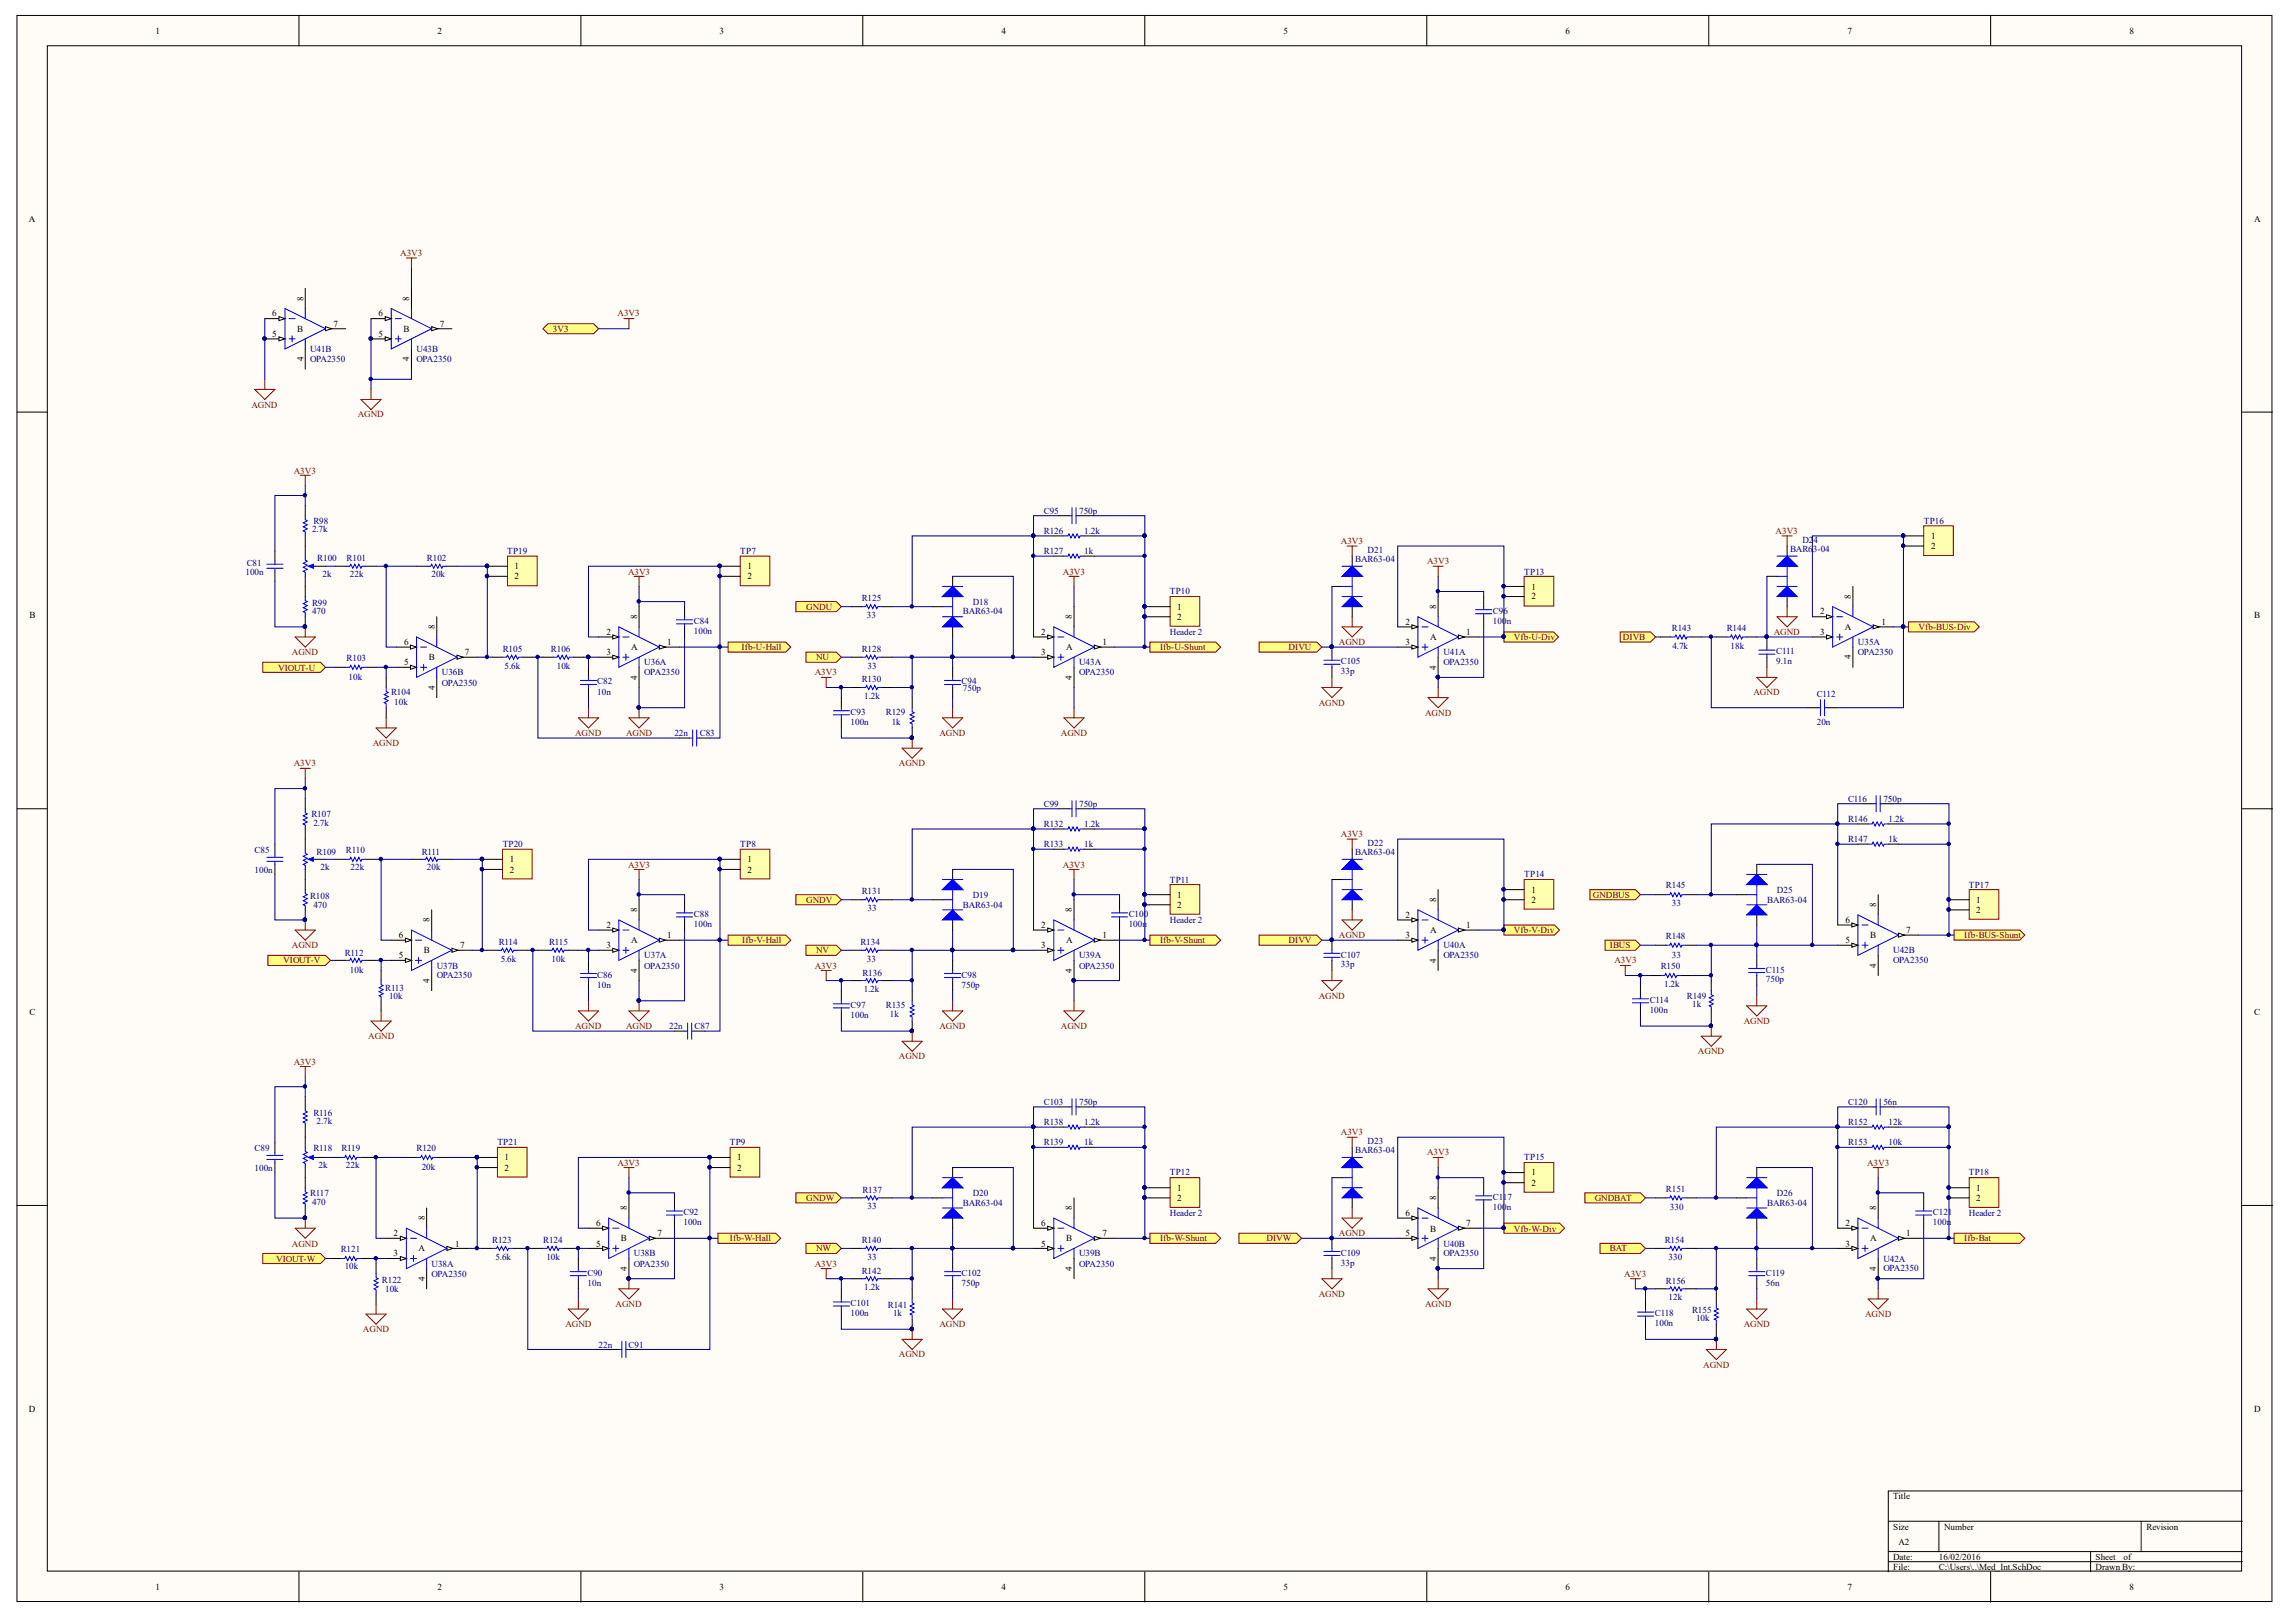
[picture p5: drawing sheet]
<svg xmlns="http://www.w3.org/2000/svg" width="297mm" height="210mm" viewBox="0 0 297 210" stroke-linecap="round" stroke-linejoin="round" font-family="sans-serif">
<defs><g id="words">
<g font-size="1.2">
<text x="20.1" y="4.4">1</text>
<text x="56.6" y="4.4">2</text>
<text x="93.1" y="4.4">3</text>
<text x="129.6" y="4.4">4</text>
<text x="166" y="4.4">5</text>
<text x="202.5" y="4.4">6</text>
<text x="239" y="4.4">7</text>
<text x="275.5" y="4.4">8</text>
<text x="3.7" y="28.7">A</text>
<text x="291.6" y="28.7">A</text>
<text x="35.2" y="40.9">6</text>
<text x="39.3" y="38.9" transform="rotate(-90 39.3 38.9)">8</text>
<text x="49" y="40.9">6</text>
<text x="53" y="38.9" transform="rotate(-90 53 38.9)">8</text>
<text x="35.2" y="43.6">5</text>
<text x="38.4" y="43">B</text>
<text x="39.3" y="46.8" transform="rotate(-90 39.3 46.8)">4</text>
<text x="43.2" y="42.3">7</text>
<text x="49" y="43.6">5</text>
<text x="52.2" y="43">B</text>
<text x="53" y="46.8" transform="rotate(-90 53 46.8)">4</text>
<text x="56.9" y="42.3">7</text>
<text x="249.8" y="69.7">1</text>
<text x="249.8" y="71.1">2</text>
<text x="66.6" y="73.7">1</text>
<text x="66.6" y="75">2</text>
<text x="96.7" y="73.7">1</text>
<text x="96.7" y="75">2</text>
<text x="198.1" y="76.3">1</text>
<text x="198.1" y="77.6">2</text>
<text x="239.4" y="77.5" transform="rotate(-90 239.4 77.5)">8</text>
<text x="3.8" y="80">B</text>
<text x="52.3" y="83.5">6</text>
<text x="56.2" y="81.4" transform="rotate(-90 56.2 81.4)">8</text>
<text x="78.5" y="82.1">2</text>
<text x="82.4" y="80.1" transform="rotate(-90 82.4 80.1)">8</text>
<text x="86.3" y="83.5">1</text>
<text x="134.7" y="82.1">2</text>
<text x="138.7" y="80.1" transform="rotate(-90 138.7 80.1)">8</text>
<text x="142.6" y="83.5">1</text>
<text x="152.3" y="78.9">1</text>
<text x="152.3" y="80.2">2</text>
<text x="181.8" y="80.9">2</text>
<text x="181.8" y="83.5">3</text>
<text x="185" y="82.8">A</text>
<text x="185.8" y="78.8" transform="rotate(-90 185.8 78.8)">8</text>
<text x="189.7" y="82.1">1</text>
<text x="235.5" y="79.5">2</text>
<text x="235.5" y="82.1">3</text>
<text x="238.7" y="81.5">A</text>
<text x="243.4" y="80.9">1</text>
<text x="291.6" y="80">B</text>
<text x="52.3" y="86.1">5</text>
<text x="55.5" y="85.4">B</text>
<text x="56.2" y="89.3" transform="rotate(-90 56.2 89.3)">4</text>
<text x="60.1" y="84.8">7</text>
<text x="78.5" y="84.8">3</text>
<text x="81.7" y="84.2">A</text>
<text x="82.4" y="88" transform="rotate(-90 82.4 88)">4</text>
<text x="134.7" y="84.8">3</text>
<text x="137.9" y="84.2">A</text>
<text x="138.7" y="88" transform="rotate(-90 138.7 88)">4</text>
<text x="185.8" y="86.7" transform="rotate(-90 185.8 86.7)">4</text>
<text x="239.4" y="85.3" transform="rotate(-90 239.4 85.3)">4</text>
<text x="66" y="111.6">1</text>
<text x="66" y="112.9">2</text>
<text x="96.7" y="111.6">1</text>
<text x="96.7" y="112.9">2</text>
<text x="55.6" y="119.3" transform="rotate(-90 55.6 119.3)">8</text>
<text x="82.4" y="118" transform="rotate(-90 82.4 118)">8</text>
<text x="138.7" y="118" transform="rotate(-90 138.7 118)">8</text>
<text x="152.3" y="116.2">1</text>
<text x="152.3" y="117.5">2</text>
<text x="181.8" y="118.8">2</text>
<text x="185.8" y="116.7" transform="rotate(-90 185.8 116.7)">8</text>
<text x="198.1" y="115.6">1</text>
<text x="198.1" y="116.8">2</text>
<text x="238.8" y="119.5">6</text>
<text x="242.7" y="117.3" transform="rotate(-90 242.7 117.3)">8</text>
<text x="255.6" y="116.8">1</text>
<text x="255.6" y="118.2">2</text>
<text x="51.6" y="124">5</text>
<text x="51.6" y="121.4">6</text>
<text x="54.8" y="123.3">B</text>
<text x="59.5" y="122.7">7</text>
<text x="78.5" y="120.1">2</text>
<text x="78.5" y="122.7">3</text>
<text x="81.7" y="122.1">A</text>
<text x="82.4" y="126" transform="rotate(-90 82.4 126)">4</text>
<text x="86.3" y="121.4">1</text>
<text x="134.7" y="120.1">2</text>
<text x="134.7" y="122.7">3</text>
<text x="137.9" y="122.1">A</text>
<text x="138.7" y="126" transform="rotate(-90 138.7 126)">4</text>
<text x="142.6" y="121.4">1</text>
<text x="181.8" y="121.4">3</text>
<text x="185" y="120.7">A</text>
<text x="185.8" y="124.6" transform="rotate(-90 185.8 124.6)">4</text>
<text x="189.7" y="120.1">1</text>
<text x="238.8" y="122.1">5</text>
<text x="242" y="121.4">B</text>
<text x="242.7" y="125.3" transform="rotate(-90 242.7 125.3)">4</text>
<text x="246.6" y="120.7">7</text>
<text x="3.8" y="131.4">C</text>
<text x="55.6" y="127.2" transform="rotate(-90 55.6 127.2)">4</text>
<text x="291.6" y="131.4">C</text>
<text x="65.3" y="150.2">1</text>
<text x="65.3" y="151.5">2</text>
<text x="95.4" y="150.2">1</text>
<text x="95.4" y="151.5">2</text>
<text x="152.3" y="154.1">1</text>
<text x="152.3" y="155.4">2</text>
<text x="185.8" y="155.2" transform="rotate(-90 185.8 155.2)">8</text>
<text x="198.1" y="152.1">1</text>
<text x="198.1" y="153.5">2</text>
<text x="255.6" y="154.1">1</text>
<text x="255.6" y="155.4">2</text>
<text x="50.9" y="160">2</text>
<text x="54.1" y="161.9">A</text>
<text x="55" y="157.9" transform="rotate(-90 55 157.9)">8</text>
<text x="58.9" y="161.3">1</text>
<text x="77.1" y="161.3">5</text>
<text x="77.1" y="158.7">6</text>
<text x="80.3" y="160.6">B</text>
<text x="81.1" y="156.6" transform="rotate(-90 81.1 156.6)">8</text>
<text x="85" y="160">7</text>
<text x="134.7" y="161.3">5</text>
<text x="134.7" y="158.7">6</text>
<text x="137.9" y="160.6">B</text>
<text x="138.7" y="156.6" transform="rotate(-90 138.7 156.6)">8</text>
<text x="142.6" y="160">7</text>
<text x="181.8" y="160">5</text>
<text x="181.8" y="157.4">6</text>
<text x="185" y="159.4">B</text>
<text x="189.7" y="158.7">7</text>
<text x="238.8" y="158.7">2</text>
<text x="238.8" y="161.3">3</text>
<text x="242" y="160.6">A</text>
<text x="242.7" y="156.6" transform="rotate(-90 242.7 156.6)">8</text>
<text x="246.6" y="160">1</text>
<text x="50.9" y="162.6">3</text>
<text x="55" y="165.8" transform="rotate(-90 55 165.8)">4</text>
<text x="81.1" y="164.5" transform="rotate(-90 81.1 164.5)">4</text>
<text x="138.7" y="164.5" transform="rotate(-90 138.7 164.5)">4</text>
<text x="185.8" y="163.2" transform="rotate(-90 185.8 163.2)">4</text>
<text x="242.7" y="164.5" transform="rotate(-90 242.7 164.5)">4</text>
<text x="3.7" y="182.7">D</text>
<text x="291.6" y="182.7">D</text>
<text x="244.9" y="194">Title</text>
<text x="244.9" y="198">Size</text>
<text x="251.5" y="198">Number</text>
<text x="277.7" y="198">Revision</text>
<text x="244.9" y="201.8">Date:</text>
<text x="244.9" y="203.1">File:</text>
<text x="245.6" y="199.9">A2</text>
<text x="250.8" y="201.8">16/02/2016</text>
<text x="250.8" y="203.1">C:\Users\..\Med_Int.SchDoc</text>
<text x="271.1" y="201.8">Sheet</text>
<text x="271.1" y="203.1">Drawn By:</text>
<text x="274.7" y="201.8">of</text>
<text x="20.1" y="205.7">1</text>
<text x="56.6" y="205.7">2</text>
<text x="93.1" y="205.7">3</text>
<text x="129.6" y="205.7">4</text>
<text x="166" y="205.7">5</text>
<text x="202.5" y="205.7">6</text>
<text x="239" y="205.7">7</text>
<text x="275.5" y="205.7">8</text>
</g>
<g font-size="1.2" fill="#800000">
<text x="51.8" y="33.2">A3V3</text>
<text x="79.9" y="40.9">A3V3</text>
<text x="71.5" y="43">3V3</text>
<text x="32.5" y="52.8">AGND</text>
<text x="46.3" y="54">AGND</text>
<text x="38" y="61.3">A3V3</text>
<text x="173.5" y="70.4">A3V3</text>
<text x="229.7" y="69.1">A3V3</text>
<text x="81.2" y="74.4">A3V3</text>
<text x="137.5" y="74.4">A3V3</text>
<text x="184.6" y="73">A3V3</text>
<text x="104.3" y="78.9">GNDU</text>
<text x="173.2" y="83.5">AGND</text>
<text x="195.9" y="82.8">Vfb-U-Div</text>
<text x="210" y="82.8">DIVB</text>
<text x="229.5" y="82.1">AGND</text>
<text x="248.2" y="81.5">Vfb-BUS-Div</text>
<text x="36" y="86.8">VIOUT-U</text>
<text x="37.8" y="84.8">AGND</text>
<text x="95.9" y="84.2">Ifb-U-Hall</text>
<text x="105.4" y="87.4">A3V3</text>
<text x="105.6" y="85.4">NU</text>
<text x="150.1" y="84.2">Ifb-U-Shunt</text>
<text x="166.7" y="84.2">DIVU</text>
<text x="226.8" y="90">AGND</text>
<text x="74.4" y="95.2">AGND</text>
<text x="81" y="95.2">AGND</text>
<text x="121.5" y="95.2">AGND</text>
<text x="137.2" y="95.2">AGND</text>
<text x="170.6" y="91.3">AGND</text>
<text x="184.4" y="92.6">AGND</text>
<text x="38" y="99.2">A3V3</text>
<text x="48.2" y="96.6">AGND</text>
<text x="116.3" y="99.2">AGND</text>
<text x="81.2" y="112.3">A3V3</text>
<text x="137.5" y="112.3">A3V3</text>
<text x="173.5" y="108.3">A3V3</text>
<text x="104.3" y="116.8">GNDV</text>
<text x="206.1" y="116.2">GNDBUS</text>
<text x="36.7" y="124.7">VIOUT-V</text>
<text x="37.8" y="122.7">AGND</text>
<text x="96" y="122.1">Ifb-V-Hall</text>
<text x="105.4" y="125.4">A3V3</text>
<text x="105.6" y="123.3">NV</text>
<text x="150.1" y="122.1">Ifb-V-Shunt</text>
<text x="166.7" y="122.1">DIVV</text>
<text x="173.2" y="121.4">AGND</text>
<text x="195.9" y="120.7">Vfb-V-Div</text>
<text x="208.3" y="122.7">IBUS</text>
<text x="208.9" y="124.7">A3V3</text>
<text x="254.1" y="121.4">Ifb-BUS-Shunt</text>
<text x="170.6" y="129.2">AGND</text>
<text x="38" y="137.8">A3V3</text>
<text x="47.6" y="134.5">AGND</text>
<text x="74.4" y="133.2">AGND</text>
<text x="81" y="133.2">AGND</text>
<text x="116.3" y="137.1">AGND</text>
<text x="121.5" y="133.2">AGND</text>
<text x="137.2" y="133.2">AGND</text>
<text x="219.7" y="136.4">AGND</text>
<text x="225.6" y="132.5">AGND</text>
<text x="173.5" y="146.9">A3V3</text>
<text x="184.6" y="149.5">A3V3</text>
<text x="79.9" y="150.9">A3V3</text>
<text x="104.3" y="155.4">GNDW</text>
<text x="206.3" y="155.4">GNDBAT</text>
<text x="241.5" y="150.9">A3V3</text>
<text x="37.8" y="161.3">AGND</text>
<text x="94.4" y="160.6">Ifb-W-Hall</text>
<text x="105.6" y="161.9">NW</text>
<text x="150.1" y="160.6">Ifb-W-Shunt</text>
<text x="163.8" y="160.6">DIVW</text>
<text x="173.2" y="160">AGND</text>
<text x="195.9" y="159.4">Vfb-W-Div</text>
<text x="208.3" y="161.9">BAT</text>
<text x="254.1" y="160.6">Ifb-Bat</text>
<text x="35.7" y="163.3">VIOUT-W</text>
<text x="105.4" y="163.9">A3V3</text>
<text x="170.6" y="167.8">AGND</text>
<text x="210.1" y="165.2">A3V3</text>
<text x="47" y="172.4">AGND</text>
<text x="73.1" y="171.8">AGND</text>
<text x="79.6" y="169.2">AGND</text>
<text x="121.5" y="171.8">AGND</text>
<text x="184.4" y="169.2">AGND</text>
<text x="225.6" y="171.8">AGND</text>
<text x="241.3" y="170.4">AGND</text>
<text x="116.3" y="175.7">AGND</text>
<text x="220.3" y="177">AGND</text>
</g>
<g font-size="1.2" fill="#000080">
<text x="40.1" y="45.6">U41B</text>
<text x="40.1" y="46.8">OPA2350</text>
<text x="53.9" y="45.6">U43B</text>
<text x="53.9" y="46.8">OPA2350</text>
<text x="40.4" y="68.8">2.7k</text>
<text x="40.5" y="67.8">R98</text>
<text x="65.6" y="71.8">TP19</text>
<text x="95.8" y="71.8">TP7</text>
<text x="135" y="71.8">R127</text>
<text x="135" y="69.1">R126</text>
<text x="135" y="66.5">C95</text>
<text x="139.6" y="66.5">750p</text>
<text x="140.3" y="71.8">1k</text>
<text x="140.3" y="69.1">1.2k</text>
<text x="176.9" y="71.6">D21</text>
<text x="231.6" y="71.4">BAR63-04</text>
<text x="233.2" y="70.2">D24</text>
<text x="248.9" y="67.8">TP16</text>
<text x="31.8" y="74.4">100n</text>
<text x="31.9" y="73.3">C81</text>
<text x="41" y="72.6">R100</text>
<text x="41.7" y="74.6">2k</text>
<text x="44.8" y="72.6">R101</text>
<text x="45.3" y="74.7">22k</text>
<text x="55.2" y="72.6">R102</text>
<text x="55.8" y="74.7">20k</text>
<text x="111.5" y="77.8">R125</text>
<text x="151.3" y="76.9">TP10</text>
<text x="175.3" y="72.8">BAR63-04</text>
<text x="197.2" y="74.4">TP13</text>
<text x="40.4" y="79.4">470</text>
<text x="40.4" y="78.4">R99</text>
<text x="89.8" y="82.1">100n</text>
<text x="89.8" y="80.7">C84</text>
<text x="112.2" y="79.9">33</text>
<text x="124.6" y="79.5">BAR63-04</text>
<text x="125.8" y="78.3">D18</text>
<text x="151.3" y="82.1">Header 2</text>
<text x="193.2" y="80.7">100n</text>
<text x="193.2" y="79.4">C96</text>
<text x="216.3" y="81.6">R143</text>
<text x="216.4" y="84">4.7k</text>
<text x="223.4" y="81.6">R144</text>
<text x="223.9" y="84">18k</text>
<text x="240.4" y="83.5">U35A</text>
<text x="44.8" y="85.6">R103</text>
<text x="45.1" y="88">10k</text>
<text x="50.6" y="90">R104</text>
<text x="57.2" y="87.4">U36B</text>
<text x="57.2" y="88.7">OPA2350</text>
<text x="65" y="84.4">R105</text>
<text x="65.3" y="86.5">5.6k</text>
<text x="71.3" y="84.4">R106</text>
<text x="72" y="86.5">10k</text>
<text x="77.3" y="89.9">10n</text>
<text x="77.3" y="88.6">C82</text>
<text x="83.4" y="86.1">U36A</text>
<text x="83.4" y="87.4">OPA2350</text>
<text x="111.5" y="84.4">R128</text>
<text x="111.5" y="88.2">R130</text>
<text x="112.2" y="86.5">33</text>
<text x="124.4" y="88.6">C94</text>
<text x="124.6" y="89.4">750p</text>
<text x="139.6" y="86.1">U43A</text>
<text x="139.6" y="87.4">OPA2350</text>
<text x="173.5" y="87.3">33p</text>
<text x="173.5" y="85.9">C105</text>
<text x="186.7" y="84.8">U41A</text>
<text x="186.7" y="86.1">OPA2350</text>
<text x="229.8" y="85.9">9.1n</text>
<text x="229.8" y="84.7">C111</text>
<text x="240.4" y="84.8">OPA2350</text>
<text x="51" y="91.2">10k</text>
<text x="87.2" y="95.2">22n</text>
<text x="90.5" y="95.2">C83</text>
<text x="110" y="93.8">100n</text>
<text x="110" y="92.5">C93</text>
<text x="111.8" y="90.4">1.2k</text>
<text x="114.6" y="92.5">R129</text>
<text x="115.4" y="93.8">1k</text>
<text x="235" y="93.8">20n</text>
<text x="235" y="90.2">C112</text>
<text x="40.3" y="105.7">R107</text>
<text x="40.5" y="106.9">2.7k</text>
<text x="135" y="107">R132</text>
<text x="135" y="104.4">C99</text>
<text x="139.6" y="104.4">750p</text>
<text x="140.3" y="107">1.2k</text>
<text x="239.1" y="106.4">R146</text>
<text x="239.1" y="103.7">C116</text>
<text x="243.7" y="103.7">750p</text>
<text x="244.3" y="106.4">1.2k</text>
<text x="32.9" y="112.9">100n</text>
<text x="32.9" y="110.3">C85</text>
<text x="41" y="110.7">R109</text>
<text x="41.5" y="112.6">2k</text>
<text x="44.8" y="110.3">R110</text>
<text x="45.4" y="112.6">22k</text>
<text x="54.6" y="110.6">R111</text>
<text x="55.2" y="112.6">20k</text>
<text x="65" y="109.7">TP20</text>
<text x="95.8" y="109.7">TP8</text>
<text x="135" y="109.7">R133</text>
<text x="140.3" y="109.7">1k</text>
<text x="175.3" y="110.7">BAR63-04</text>
<text x="176.9" y="109.5">D22</text>
<text x="197.2" y="113.5">TP14</text>
<text x="239.1" y="109">R147</text>
<text x="244.3" y="109">1k</text>
<text x="40.1" y="116.3">R108</text>
<text x="40.5" y="117.5">470</text>
<text x="89.8" y="120">100n</text>
<text x="89.8" y="118.7">C88</text>
<text x="111.5" y="115.7">R131</text>
<text x="112.2" y="117.8">33</text>
<text x="124.6" y="117.5">BAR63-04</text>
<text x="125.8" y="116.2">D19</text>
<text x="146" y="120">100n</text>
<text x="146" y="118.7">C100</text>
<text x="151.3" y="114.2">TP11</text>
<text x="151.3" y="119.5">Header 2</text>
<text x="215.5" y="115">R145</text>
<text x="216.3" y="117.3">33</text>
<text x="228.6" y="116.8">BAR63-04</text>
<text x="229.9" y="115.6">D25</text>
<text x="254.7" y="114.9">TP17</text>
<text x="44.6" y="123.7">R112</text>
<text x="45.3" y="125.9">10k</text>
<text x="56.5" y="125.4">U37B</text>
<text x="64.5" y="122.2">R114</text>
<text x="64.8" y="124.5">5.6k</text>
<text x="71" y="122.2">R115</text>
<text x="71.4" y="124.5">10k</text>
<text x="83.4" y="124">U37A</text>
<text x="83.4" y="125.4">OPA2350</text>
<text x="111.3" y="122.2">R134</text>
<text x="112.2" y="124.4">33</text>
<text x="139.6" y="124">U39A</text>
<text x="139.6" y="125.4">OPA2350</text>
<text x="173.5" y="125.2">33p</text>
<text x="173.5" y="123.9">C107</text>
<text x="186.7" y="122.7">U40A</text>
<text x="186.7" y="124">OPA2350</text>
<text x="214.9" y="125.4">R150</text>
<text x="215.5" y="121.6">R148</text>
<text x="216.3" y="123.9">33</text>
<text x="228.5" y="125.9">C115</text>
<text x="244.9" y="123.3">U42B</text>
<text x="244.9" y="124.7">OPA2350</text>
<text x="49.8" y="128.2">R113</text>
<text x="50.3" y="129.2">10k</text>
<text x="56.5" y="126.6">OPA2350</text>
<text x="77.3" y="127.8">10n</text>
<text x="77.3" y="126.5">C86</text>
<text x="110" y="131.8">100n</text>
<text x="110" y="130.4">C97</text>
<text x="111.6" y="126.3">R136</text>
<text x="111.7" y="128.3">1.2k</text>
<text x="114.6" y="130.4">R135</text>
<text x="115.1" y="131.6">1k</text>
<text x="124.4" y="127.8">750p</text>
<text x="124.4" y="126.5">C98</text>
<text x="213.4" y="131.1">100n</text>
<text x="213.4" y="129.7">C114</text>
<text x="215.3" y="127.7">1.2k</text>
<text x="218.2" y="129.2">R149</text>
<text x="218.9" y="130.3">1k</text>
<text x="228.5" y="127.1">750p</text>
<text x="86.6" y="133.2">22n</text>
<text x="89.9" y="133.2">C87</text>
<text x="135" y="143">C103</text>
<text x="139.6" y="143">750p</text>
<text x="239.1" y="143">C120</text>
<text x="243.7" y="143">56n</text>
<text x="32.9" y="148.9">C89</text>
<text x="40.5" y="149">R118</text>
<text x="40.5" y="144.4">R116</text>
<text x="41" y="145.5">2.7k</text>
<text x="44.2" y="149">R119</text>
<text x="53.9" y="149">R120</text>
<text x="64.4" y="148.2">TP21</text>
<text x="94.4" y="148.2">TP9</text>
<text x="135" y="148.2">R139</text>
<text x="135" y="145.6">R138</text>
<text x="140.3" y="148.2">1k</text>
<text x="140.3" y="145.6">1.2k</text>
<text x="175.3" y="149.2">BAR63-04</text>
<text x="176.9" y="148.1">D23</text>
<text x="239.1" y="148.2">R153</text>
<text x="239.1" y="145.6">R152</text>
<text x="244.3" y="148.2">10k</text>
<text x="244.3" y="145.6">12k</text>
<text x="32.9" y="151.5">100n</text>
<text x="40.1" y="154.7">R117</text>
<text x="40.4" y="155.9">470</text>
<text x="41.2" y="151.2">2k</text>
<text x="44.8" y="151.2">22k</text>
<text x="54.6" y="151.4">20k</text>
<text x="111.6" y="154.4">R137</text>
<text x="125.8" y="154.7">D20</text>
<text x="151.3" y="152.1">TP12</text>
<text x="193.2" y="155.2">C117</text>
<text x="197.2" y="150.2">TP15</text>
<text x="215.5" y="154.2">R151</text>
<text x="229.9" y="154.7">D26</text>
<text x="254.7" y="152.1">TP18</text>
<text x="63.7" y="160.9">R123</text>
<text x="70.3" y="160.9">R124</text>
<text x="88.4" y="158.5">100n</text>
<text x="88.4" y="157.3">C92</text>
<text x="111.5" y="160.9">R140</text>
<text x="112.2" y="156.4">33</text>
<text x="124.6" y="156.1">BAR63-04</text>
<text x="151.3" y="157.4">Header 2</text>
<text x="186.7" y="161.3">U40B</text>
<text x="193.2" y="156.6">100n</text>
<text x="215.4" y="160.8">R154</text>
<text x="216" y="156.6">330</text>
<text x="228.6" y="156.1">BAR63-04</text>
<text x="250.1" y="158.5">100n</text>
<text x="250.1" y="157.3">C121</text>
<text x="254.7" y="157.4">Header 2</text>
<text x="44.1" y="162.1">R121</text>
<text x="44.6" y="164.3">10k</text>
<text x="49.4" y="166">R122</text>
<text x="49.8" y="167.1">10k</text>
<text x="55.8" y="163.9">U38A</text>
<text x="55.8" y="165.2">OPA2350</text>
<text x="64.1" y="163.1">5.6k</text>
<text x="70.7" y="163.1">10k</text>
<text x="76" y="166.4">10n</text>
<text x="76" y="165.1">C90</text>
<text x="82" y="162.6">U38B</text>
<text x="82" y="163.9">OPA2350</text>
<text x="111.5" y="164.9">R142</text>
<text x="111.8" y="166.9">1.2k</text>
<text x="112.2" y="163">33</text>
<text x="124.4" y="166.4">750p</text>
<text x="124.4" y="165.1">C102</text>
<text x="139.6" y="162.6">U39B</text>
<text x="139.6" y="163.9">OPA2350</text>
<text x="173.5" y="163.8">33p</text>
<text x="173.5" y="162.5">C109</text>
<text x="186.7" y="162.6">OPA2350</text>
<text x="215.5" y="166.1">R156</text>
<text x="215.9" y="163.1">330</text>
<text x="228.5" y="166.4">56n</text>
<text x="228.5" y="165.1">C119</text>
<text x="243.7" y="163.3">U42A</text>
<text x="243.7" y="164.5">OPA2350</text>
<text x="110" y="170.4">100n</text>
<text x="110" y="169">C101</text>
<text x="114.9" y="169.3">R141</text>
<text x="115.5" y="170.4">1k</text>
<text x="214.1" y="171.6">100n</text>
<text x="214.1" y="170.4">C118</text>
<text x="215.9" y="168.2">12k</text>
<text x="218.9" y="169.9">R155</text>
<text x="219.4" y="170.9">10k</text>
<text x="77.4" y="174.4">22n</text>
<text x="81.3" y="174.4">C91</text>
</g>
</g></defs>
<g fill="#fffcf8" stroke="#000" stroke-width=".13">
<path d="M2.2 2h291.7v205.3h-291.7z"/>
<path d="M6.1 5.9h283.9v197.4h-283.9z"/>
</g>
<g fill="none" stroke="#000" stroke-width=".13">
<path d="M38.7 2v3.9M75.2 2v3.9M111.6 2v3.9M148.1 2v3.9M184.6 2v3.9M221.1 2v3.9M257.5 2v3.9M2.2 53.3h3.9M290.1 53.3h3.9M2.2 104.7h3.9M290.1 104.7h3.9M2.2 156h3.9"/>
<path d="M290.1 156h3.9M244.3 196.9h45.8M250.8 196.9v3.9M277 196.9v3.9M290.1 192.9h-45.8v10.5M38.7 203.4v3.9M75.2 203.4v3.9M111.6 203.4v3.9M148.1 203.4v3.9M184.6 203.4v3.9M221.1 203.4v3.9M244.3 200.8h45.8"/>
<path d="M244.3 202.1h45.8M257.5 203.4v3.9M270.5 200.8v2.6"/>
</g>
<path d="M94.2 83.1h7.5l.6 .6-.6 .7h-7.5z" fill-rule="evenodd" fill="#ffff80" stroke="#800000" stroke-width=".13"/>
<path d="M43.4 73.3h1.3M47.3 73.3h1.4M53.9 73.3h1.3M57.8 73.3h1.3M43.4 86.4h1.3M47.3 86.4h1.4M50 87.7v1.3M50 91.6v1.3M51.3 86.4h2.6" fill="none" stroke="#000" stroke-width=".13"/>
<path d="M44.7 73.3h.5l.2-.3 .2 .5 .3-.5 .3 .5 .2-.5 .3 .5 .1-.2h.5M55.2 73.3h.5l.1-.3 .3 .5 .3-.5 .2 .5 .3-.5 .3 .5 .1-.2h.5M44.7 86.4h.5l.2-.3 .2 .5 .3-.5 .3 .5 .2-.5 .3 .5 .1-.2h.5M50 89v.5l.2 .1-.5 .3 .5 .2-.5 .3 .5 .3-.5 .2 .3 .2v.5" fill="none" stroke="#00f" stroke-width=".13"/>
<path d="M48.7 94.2h2.6l-1.3 1.3zM50 92.9v1.3" fill="none" stroke="#800000" stroke-width=".13"/>
<path d="M53.1 86.1l.8 .3-.8 .2z" fill="#fffcf8" stroke="#000" stroke-width=".13"/>
<path d="M51.3 83.7h2.6" fill="none" stroke="#000" stroke-width=".13"/>
<path d="M53.1 83.5l.8 .2-.8 .3z" fill="#fffcf8" stroke="#000" stroke-width=".13"/>
<path d="M59.1 85h2.6" fill="none" stroke="#000" stroke-width=".13"/>
<path d="M59.1 84.8l.8 .2-.8 .3z" fill="#fffcf8" stroke="#000" stroke-width=".13"/>
<g fill="none" stroke="#00f" stroke-width=".13">
<path d="M34.5 73h2.1M34.5 73.5h2.1M35.6 72.6v.4M35.6 73.5v.4M39.5 72v.5l.3 .1-.6 .3 .6 .2-.6 .3 .6 .3-.6 .2 .3 .2v.5M39.5 77.2v.5l.3 .2-.6 .2 .6 .3-.6 .2 .6 .3-.6 .3 .3 .1v.5M39.5 66.7v.6l.3 .1-.6 .3 .6 .2-.6 .3 .6 .2-.6 .3 .3 .1v.6M40.1 73.3h.7M53.9 82.4l5.2 2.6-5.2 2.7zM54.4 83.7h.8M54.4 86.4h.8M54.8 86v.7"/>
<path d="M56.5 82.4v1.3M56.5 86.4v1.3"/>
</g>
<path d="M35.6 71.3v1.3M35.6 73.9v1.3M39.5 65.4v1.3M39.5 69.4v2.6M39.5 74.6v2.6M39.5 79.8v1.3M40.8 73.3h1.3M56.5 79.8v2.6M56.5 87.7v2.6M77.4 82.4h2.7" fill="none" stroke="#000" stroke-width=".13"/>
<path d="M38.8 61.5h1.3M39.5 61.5v1.3M38.2 82.4h2.6l-1.3 1.3zM39.5 81.1v1.3" fill="none" stroke="#800000" stroke-width=".13"/>
<path d="M39.9 73.3l.6-.3v.5z" fill="#00f" stroke="#00f" stroke-width=".13"/>
<g fill="#000080" stroke="#000080" stroke-width=".13">
<circle cx="39.4" cy="81.1" r=".22"/>
<circle cx="49.9" cy="86.3" r=".22"/>
</g>
<path d="M48.7 86.4h2.6M50 86.4v1.3" fill="none" stroke="#000080" stroke-width=".13"/>
<path d="M79.3 82.2l.8 .2-.8 .3z" fill="#fffcf8" stroke="#000" stroke-width=".13"/>
<path d="M77.4 85h2.7" fill="none" stroke="#000" stroke-width=".13"/>
<path d="M79.3 84.8l.8 .2-.8 .3z" fill="#fffcf8" stroke="#000" stroke-width=".13"/>
<path d="M85.3 83.7h2.6" fill="none" stroke="#000" stroke-width=".13"/>
<path d="M85.3 83.5l.8 .2-.8 .3z" fill="#fffcf8" stroke="#000" stroke-width=".13"/>
<g fill="none" stroke="#00f" stroke-width=".13">
<path d="M88.6 79.8v.4M65 85h.5l.2-.2 .2 .5 .3-.5 .2 .5 .3-.5 .3 .5 .1-.3h.5M71.6 85h.5l.1-.2 .3 .5 .2-.5 .3 .5 .3-.5 .2 .5 .1-.3h.6M75.1 88.6h2.1M75.1 88.1h2.1M76.1 87.7v.4M76.1 88.6v.4M80.1 81.1l5.2 2.6-5.2 2.7zM80.6 82.4h.8M80.6 85h.8M81 84.7v.7M82.7 81.1v1.3"/>
<path d="M82.7 85v1.4M87.5 80.7h2.1M87.5 80.2h2.1M88.6 80.7v.4M89.2 95.5h.4M89.6 94.5v2.1M90.1 94.5v2.1M90.1 95.5h.4"/>
</g>
<path d="M82.7 78.5v2.6M88.6 78.5v1.3M63.7 85h1.3M67.6 85h1.3M70.2 85h1.4M74.2 85h1.3M76.1 86.4v1.3M76.1 89v1.3M82.7 86.4v2.6M87.9 95.5h1.3M88.6 81.1v1.3M90.5 95.5h1.3" fill="none" stroke="#000" stroke-width=".13"/>
<path d="M82 74.6h1.3M82.7 74.6v1.3M74.8 92.9h2.6l-1.3 1.3zM76.1 91.6v1.3M81.4 92.9h2.6l-1.3 1.3zM82.7 91.6v1.3" fill="none" stroke="#800000" stroke-width=".13"/>
<g fill="#000080" stroke="#000080" stroke-width=".13">
<circle cx="82.6" cy="91.6" r=".22"/>
<circle cx="82.6" cy="77.8" r=".22"/>
<circle cx="39.4" cy="64.1" r=".22"/>
<circle cx="39.4" cy="81.1" r=".22"/>
</g>
<path d="M35.6 75.2v5.9h3.9M39.5 64.1h-3.9v7.2M42.1 73.3h1.3M82.7 77.9h5.9v.6M82.7 75.9v2.6M61.7 85h2M76.1 90.3v1.3" fill="none" stroke="#000080" stroke-width=".13"/>
<path d="M148.8 83.1h8.5l.6 .6-.6 .7h-8.5z" fill-rule="evenodd" fill="#ffff80" stroke="#800000" stroke-width=".13"/>
<path d="M133.7 82.4h2.6" fill="none" stroke="#000" stroke-width=".13"/>
<path d="M135.5 82.2l.8 .2-.8 .3z" fill="#fffcf8" stroke="#000" stroke-width=".13"/>
<path d="M133.7 85h2.6" fill="none" stroke="#000" stroke-width=".13"/>
<path d="M135.5 84.8l.8 .2-.8 .3z" fill="#fffcf8" stroke="#000" stroke-width=".13"/>
<path d="M141.6 83.7h2.6" fill="none" stroke="#000" stroke-width=".13"/>
<path d="M141.6 83.5l.7 .2-.7 .3z" fill="#fffcf8" stroke="#000" stroke-width=".13"/>
<g fill="none" stroke="#00f" stroke-width=".13">
<path d="M111.5 78.5h.5l.1-.3 .3 .6 .2-.6 .3 .6 .3-.6 .2 .6 .2-.3h.5M137.6 72h.6l.1-.3 .3 .5 .2-.5 .3 .5 .2-.5 .3 .5 .1-.2h.6M137.6 69.4h.6l.1-.3 .3 .5 .2-.5 .3 .5 .2-.5 .3 .5 .1-.2h.6M138.3 66.7h.4M138.7 65.7v2.1M139.2 65.7v2.1M139.2 66.7h.4M107.8 92h2.1M107.8 92.5h2.1M108.8 91.6v.4M108.8 92.5v.4M111.5 85h.5l.1-.2 .3 .5 .2-.5 .3 .5 .3-.5 .2 .5 .2-.3h.5"/>
<path d="M111.5 89h.5l.1-.3 .3 .5 .2-.5 .3 .5 .3-.5 .2 .5 .2-.2h.5M118 91.6v.5l.3 .1-.6 .3 .6 .3-.6 .2 .6 .3-.6 .2 .3 .2v.5M122.2 88.1h2.1M122.2 88.6h2.1M123.2 87.7v.4M123.2 88.6v.4M136.3 81.1l5.3 2.6-5.3 2.7zM136.9 82.4h.7M136.9 85h.7M137.2 84.7v.7M138.9 81.1v1.3M138.9 85v1.4"/>
</g>
<g fill="none" stroke="#000" stroke-width=".13">
<path d="M110.2 78.5h1.3M114.1 78.5h1.3M136.3 72h1.3M136.3 69.4h1.3M137 66.7h1.3M138.9 78.5v2.6M139.6 66.7h1.3M140.3 72h1.3M140.3 69.4h1.3M108.8 90.3v1.3M108.8 92.9v1.3M110.2 85h1.3"/>
<path d="M110.2 89h1.3M114.1 85h1.3M114.1 89h1.3M118 90.3v1.3M118 94.2v1.3M123.2 86.4v1.3M123.2 89v1.3M138.9 86.4v2.6"/>
</g>
<g fill="none" stroke="#000080" stroke-width=".13">
<path d="M108.8 78.5h1.4M115.4 78.5h5.2M133.7 69.4h-15.7v9.1M133.7 69.4v13M133.7 69.4h2.6M133.7 72h2.6M137 66.7h-3.3v2.7M138.9 75.9v2.6M108.8 85h1.4M115.4 85h7.8M115.4 89h2.6M123.2 82.4v4"/>
<path d="M123.2 90.3v1.3"/>
</g>
<g fill="#000080" stroke="#000080" stroke-width=".13">
<circle cx="118" cy="95.5" r=".22"/>
<circle cx="118" cy="88.9" r=".22"/>
<circle cx="123.2" cy="85" r=".22"/>
<circle cx="133.7" cy="69.3" r=".22"/>
<circle cx="118" cy="78.5" r=".22"/>
<circle cx="133.7" cy="71.9" r=".22"/>
</g>
<path d="M138.3 74.6h1.3M138.9 74.6v1.3M106.2 87.7h1.3M106.9 87.7v1.3M116.7 96.8h2.6l-1.3 1.3zM118 95.5v1.3M121.9 92.9h2.7l-1.4 1.3zM123.2 91.6v1.3M137.6 92.9h2.7l-1.4 1.3zM138.9 91.6v1.3" fill="none" stroke="#800000" stroke-width=".13"/>
<path d="M246.9 80.5h8.5l.7 .6-.7 .7h-8.5z" fill-rule="evenodd" fill="#ffff80" stroke="#800000" stroke-width=".13"/>
<path d="M234.5 79.8h2.6" fill="none" stroke="#000" stroke-width=".13"/>
<path d="M236.3 79.6l.8 .2-.8 .3z" fill="#fffcf8" stroke="#000" stroke-width=".13"/>
<path d="M234.5 82.4h2.6" fill="none" stroke="#000" stroke-width=".13"/>
<path d="M236.3 82.2l.8 .2-.8 .3z" fill="#fffcf8" stroke="#000" stroke-width=".13"/>
<path d="M242.3 81.1h2.6" fill="none" stroke="#000" stroke-width=".13"/>
<path d="M242.3 80.9l.8 .2-.8 .3z" fill="#fffcf8" stroke="#000" stroke-width=".13"/>
<path d="M237.1 78.5l5.2 2.6-5.2 2.6zM237.6 79.8h.8M239.7 78.5v1.3M216.2 82.4h.5l.1-.2 .3 .5 .2-.5 .3 .5 .3-.5 .2 .5 .2-.3h.5M227.5 84.7h2.1M227.5 84.1h2.1M228.6 83.7v.4M228.6 84.7v.3M237.6 82.4h.8M238 82v.8M239.7 82.4v1.3" fill="none" stroke="#00f" stroke-width=".13"/>
<path d="M239.7 75.9v2.6M214.8 82.4h1.4M218.8 82.4h1.3M228.6 82.4v1.3M228.6 85v1.4M239.7 83.7v2.7" fill="none" stroke="#000" stroke-width=".13"/>
<circle cx="228.5" cy="82.4" r=".22" fill="#000080" stroke="#000080" stroke-width=".13"/>
<g fill="#ffff80" stroke="#800000" stroke-width=".13">
<path d="M252.8 159.6h8.5l.7 .6-.7 .7h-8.5z" fill-rule="evenodd"/>
<path d="M252.8 120.4h8.5l.7 .6-.7 .7h-8.5z" fill-rule="evenodd"/>
</g>
<path d="M237.7 122.3h2.7" fill="none" stroke="#000" stroke-width=".13"/>
<path d="M239.6 122.1l.8 .2-.8 .3z" fill="#fffcf8" stroke="#000" stroke-width=".13"/>
<path d="M237.7 119.7h2.7" fill="none" stroke="#000" stroke-width=".13"/>
<path d="M239.6 119.4l.8 .3-.8 .3z" fill="#fffcf8" stroke="#000" stroke-width=".13"/>
<path d="M245.6 121h2.6" fill="none" stroke="#000" stroke-width=".13"/>
<path d="M245.6 120.8l.8 .2-.8 .3z" fill="#fffcf8" stroke="#000" stroke-width=".13"/>
<g fill="none" stroke="#00f" stroke-width=".13">
<path d="M215.5 115.8h.5l.2-.3 .2 .5 .3-.5 .2 .5 .3-.5 .3 .5 .1-.2h.5M240.4 118.4l5.2 2.6-5.2 2.6zM240.9 119.7h.8M241.7 109.2h.5l.1-.2 .3 .5 .3-.5 .2 .5 .3-.5 .2 .5 .2-.3h.5M241.7 106.6h.5l.1-.2 .3 .5 .3-.5 .2 .5 .3-.5 .2 .5 .2-.3h.5M242.3 104h.4M242.7 103v2.1M243 118.4v1.3M243.2 103v2.1M243.2 104h.4M215.5 122.3h.5l.2-.2 .2 .5 .3-.5 .2 .5 .3-.5 .3 .5 .1-.3h.5M226.2 125.3h2.1"/>
<path d="M226.2 125.9h2.1M227.3 124.9v.4M227.3 125.9v.3M240.9 122.3h.8M241.3 121.9v.8M243 122.3v1.3"/>
</g>
<g fill="none" stroke="#000" stroke-width=".13">
<path d="M214.2 115.8h1.3M218.1 115.8h1.3M240.4 109.2h1.3M240.4 106.6h1.3M241 104h1.3M243 115.8v2.6M243.6 104h1.3M244.3 109.2h1.3M244.3 106.6h1.3M214.2 122.3h1.3M218.1 122.3h1.3M227.3 123.6v1.3"/>
<path d="M227.3 126.2v1.4M243 123.6v2.6M237.7 158.9h2.7"/>
</g>
<path d="M212.2 115.8h2M237.7 109.2h2.7M241 104h-3.3v15.7M212.2 122.3h2M219.4 122.3h7.9v1.3M227.3 127.6v1.3" fill="none" stroke="#000080" stroke-width=".13"/>
<path d="M226 130.2h2.6l-1.3 1.3zM227.3 128.9v1.3" fill="none" stroke="#800000" stroke-width=".13"/>
<g fill="#000080" stroke="#000080" stroke-width=".13">
<circle cx="227.2" cy="122.3" r=".22"/>
<circle cx="237.7" cy="109.2" r=".22"/>
</g>
<path d="M239.6 158.7l.8 .2-.8 .3z" fill="#fffcf8" stroke="#000" stroke-width=".13"/>
<path d="M237.7 161.6h2.7" fill="none" stroke="#000" stroke-width=".13"/>
<path d="M239.6 161.3l.8 .3-.8 .2z" fill="#fffcf8" stroke="#000" stroke-width=".13"/>
<path d="M245.6 160.2h2.6" fill="none" stroke="#000" stroke-width=".13"/>
<path d="M245.6 160l.8 .2-.8 .3z" fill="#fffcf8" stroke="#000" stroke-width=".13"/>
<g fill="none" stroke="#00f" stroke-width=".13">
<path d="M223.4 82.4h.5l.1-.2 .3 .5 .2-.5 .3 .5 .3-.5 .2 .5 .1-.3h.6M235.1 91.6h.4M235.5 90.5v2.1M236 90.5v2.1M236 91.6h.4M215.5 155h.5l.2-.2 .2 .5 .3-.5 .2 .5 .3-.5 .3 .5 .1-.3h.5M240.4 157.6l5.2 2.6-5.2 2.7zM240.9 158.9h.8M241.7 148.5h.5l.1-.3 .3 .5 .3-.5 .2 .5 .3-.5 .2 .5 .2-.2h.5M241.7 145.9h.5l.1-.3 .3 .5 .3-.5 .2 .5 .3-.5 .2 .5 .2-.2h.5M242.3 143.2h.4M242.7 142.2v2.1"/>
<path d="M243 157.6v1.3M243.2 142.2v2.1M243.2 143.2h.4M215.5 161.6h.5l.2-.3 .2 .5 .3-.5 .2 .5 .3-.5 .3 .5 .1-.2h.5M226.2 164.6h2.1M226.2 165.1h2.1M227.3 164.2v.4M227.3 165.1v.4M240.9 161.6h.8M241.3 161.2v.7M243 161.6v1.3"/>
</g>
<g fill="none" stroke="#000" stroke-width=".13">
<path d="M222 82.4h1.4M226 82.4h1.3M233.8 91.6h1.3M236.4 91.6h1.3M214.2 155h1.3M218.1 155h1.3M240.4 148.5h1.3M240.4 145.9h1.3M241 143.2h1.3M243 155v2.6M243.6 143.2h1.3M244.3 148.5h1.3"/>
<path d="M244.3 145.9h1.3M214.2 161.6h1.3M218.1 161.6h1.3M227.3 162.9v1.3M227.3 165.5v1.3M243 162.9v2.6"/>
</g>
<g fill="#000080" stroke="#000080" stroke-width=".13">
<circle cx="242.9" cy="165.4" r=".22"/>
<circle cx="237.7" cy="145.8" r=".22"/>
<circle cx="222" cy="155" r=".22"/>
<circle cx="237.7" cy="148.4" r=".22"/>
<circle cx="148.1" cy="71.9" r=".22"/>
<circle cx="118" cy="85" r=".22"/>
<circle cx="108.8" cy="88.9" r=".22"/>
<circle cx="118" cy="95.5" r=".22"/>
<circle cx="221.3" cy="82.4" r=".22"/>
</g>
<g fill="none" stroke="#000080" stroke-width=".13">
<path d="M141.6 72h6.5M106.9 89h3.3M108.8 94.2v1.3h9.2M108.8 89v1.3M118 85v5.3M220.1 82.4h1.9M221.4 82.4v9.2h12.4M212.9 155h1.3M219.4 155h5.3M237.7 145.9h-15.7v9.1M237.7 145.9v13M237.7 145.9h2.7"/>
<path d="M237.7 148.5h2.7M241 143.2h-3.3v2.7M243 152.4v2.6M212.9 161.6h1.3M227.3 166.8v1.3"/>
</g>
<path d="M227.3 87.7h2.6l-1.3 1.3zM228.6 86.4v1.3M242.3 151.1h1.3M243 151.1v1.3M226 169.4h2.6l-1.3 1.3zM227.3 168.1v1.3M241.7 168.1h2.6l-1.3 1.3zM243 166.8v1.3" fill="none" stroke="#800000" stroke-width=".13"/>
<path d="M194.6 81.8h6.4l.6 .6-.6 .7h-6.4z" fill-rule="evenodd" fill="#ffff80" stroke="#800000" stroke-width=".13"/>
<circle cx="194.5" cy="82.4" r=".22" fill="#000080" stroke="#000080" stroke-width=".13"/>
<path d="M180.8 81.1h2.6" fill="none" stroke="#000" stroke-width=".13"/>
<path d="M182.7 80.9l.7 .2-.7 .3z" fill="#fffcf8" stroke="#000" stroke-width=".13"/>
<path d="M180.8 83.7h2.6" fill="none" stroke="#000" stroke-width=".13"/>
<path d="M182.7 83.5l.7 .2-.7 .3z" fill="#fffcf8" stroke="#000" stroke-width=".13"/>
<path d="M188.7 82.4h2.6" fill="none" stroke="#000" stroke-width=".13"/>
<path d="M188.7 82.2l.8 .2-.8 .3z" fill="#fffcf8" stroke="#000" stroke-width=".13"/>
<g fill="none" stroke="#00f" stroke-width=".13">
<path d="M183.4 79.8l5.3 2.6-5.3 2.6zM186.1 79.8v1.3M171.3 86h2.1M171.3 85.4h2.1M172.3 85v.4M172.3 86v.4M184 81.1h.7M184 83.7h.7M184.4 83.3v.8M186.1 83.7v1.3M211.2 129.3h2.1M211.2 129.8h2.1"/>
<path d="M212.2 128.9v.4M212.2 129.8v.4M214.8 126.2h.6l.1-.2 .3 .5 .2-.5 .3 .5 .2-.5 .3 .5 .1-.3h.6M221.4 128.2v.5l.3 .2-.6 .2 .6 .3-.6 .2 .6 .3-.6 .3 .3 .1v.5M247.8 157.2h2.1M247.8 156.7h2.1M248.9 156.3v.4M248.9 157.2v.4M211.8 169.8h2.1M211.8 170.3h2.1M212.9 169.4v.4M212.9 170.3v.4"/>
<path d="M215.5 166.8h.5l.2-.3 .2 .5 .3-.5 .2 .5 .3-.5 .3 .5 .1-.2h.5M222 168.7v.6l.3 .1-.5 .3 .5 .2-.5 .3 .5 .2-.5 .3 .2 .1v.6"/>
</g>
<g fill="none" stroke="#000" stroke-width=".13">
<path d="M186.1 77.2v2.6M172.3 83.7v1.3M172.3 86.4v1.3M186.1 85v2.7M212.2 127.6v1.3M212.2 130.2v1.3M213.5 126.2h1.3M217.5 126.2h1.3M221.4 126.9v1.3M221.4 130.8v1.3M248.9 155v1.3M248.9 157.6v1.3"/>
<path d="M212.9 168.1v1.3M212.9 170.7v1.3M214.2 166.8h1.3M218.1 166.8h1.3M222 167.4v1.3M222 171.4v1.3"/>
</g>
<g fill="#000080" stroke="#000080" stroke-width=".13">
<circle cx="186" cy="87.6" r=".22"/>
<circle cx="172.3" cy="83.7" r=".22"/>
<circle cx="222" cy="173.3" r=".22"/>
<circle cx="222" cy="166.7" r=".22"/>
<circle cx="222" cy="161.5" r=".22"/>
<circle cx="212.8" cy="166.7" r=".22"/>
<circle cx="242.9" cy="154.3" r=".22"/>
<circle cx="252.1" cy="148.4" r=".22"/>
<circle cx="252.1" cy="109.2" r=".22"/>
<circle cx="221.3" cy="132.7" r=".22"/>
<circle cx="221.3" cy="126.2" r=".22"/>
<circle cx="221.3" cy="122.3" r=".22"/>
<circle cx="212.2" cy="126.2" r=".22"/>
</g>
<g fill="none" stroke="#800000" stroke-width=".13">
<path d="M185.4 73.3h1.3M186.1 73.3v1.3M171 89h2.6l-1.3 1.3zM172.3 87.7v1.3M184.7 90.3h2.7l-1.3 1.3zM186.1 89v1.3M209.6 124.9h1.3M210.3 124.9v1.3M220.1 134.1h2.6l-1.3 1.3zM221.4 132.8v1.3M210.9 165.5h1.3M211.6 165.5v1.3"/>
<path d="M220.7 174.6h2.7l-1.4 1.3zM222 173.3v1.3"/>
</g>
<path d="M186.1 74.6v2.6M245.6 109.2h6.5M210.3 126.2h3.2M212.2 126.2v1.4M218.8 126.2h2.6M221.4 122.3v4.6M243 154.4h5.9v.6M245.6 148.5h6.5M211.6 166.8h2.6M212.9 166.8v1.3M219.4 166.8h2.6M222 161.6v5.8" fill="none" stroke="#000080" stroke-width=".13"/>
<g fill="#ffff80" stroke="#800000" stroke-width=".13">
<path d="M207.7 121.7h3.9l.6 .6-.6 .7h-3.9z" fill-rule="evenodd"/>
<path d="M205.7 115.1h5.9l.6 .7-.6 .6h-5.9z" fill-rule="evenodd"/>
<path d="M194.6 119.7h6.5l.7 .7-.7 .6h-6.5z" fill-rule="evenodd"/>
</g>
<circle cx="194.5" cy="120.3" r=".22" fill="#000080" stroke="#000080" stroke-width=".13"/>
<path d="M194.6 158.3h7.2l.6 .6-.6 .7h-7.2z" fill-rule="evenodd" fill="#ffff80" stroke="#800000" stroke-width=".13"/>
<circle cx="194.5" cy="158.9" r=".22" fill="#000080" stroke="#000080" stroke-width=".13"/>
<g fill="#ffff80" stroke="#800000" stroke-width=".13">
<path d="M104.3 160.9h3.9l.6 .7-.6 .6h-3.9z" fill-rule="evenodd"/>
<path d="M103 154.4h5.2l.6 .6-.6 .7h-5.2z" fill-rule="evenodd"/>
<path d="M104.3 122.3h3.9l.6 .7-.6 .6h-3.9z" fill-rule="evenodd"/>
<path d="M103 115.8h5.2l.6 .6-.6 .7h-5.2z" fill-rule="evenodd"/>
<path d="M104.3 84.4h3.9l.6 .6-.6 .7h-3.9z" fill-rule="evenodd"/>
<path d="M103 77.9h5.2l.6 .6-.6 .7h-5.2z" fill-rule="evenodd"/>
<path d="M148.8 121h8.5l.6 .7-.6 .6h-8.5z" fill-rule="evenodd"/>
<path d="M148.8 159.6h8.5l.6 .6-.6 .7h-8.5z" fill-rule="evenodd"/>
<path d="M94.2 121h7.5l.6 .7-.6 .6h-7.5z" fill-rule="evenodd"/>
<path d="M92.9 159.6h7.4l.7 .6-.7 .7h-7.4z" fill-rule="evenodd"/>
<path d="M207 160.9h5.2l.7 .7-.7 .6h-5.2z" fill-rule="evenodd"/>
<path d="M205 154.4h7.2l.7 .6-.7 .7h-7.2z" fill-rule="evenodd"/>
</g>
<path d="M43.4 111.2h1.3M47.3 111.2h1.4M53.2 111.2h1.3M57.2 111.2h1.3M43.4 124.3h1.3M47.3 124.3h1.4M49.3 125.6v1.3M49.3 129.5v1.3M50.6 124.3h2.6" fill="none" stroke="#000" stroke-width=".13"/>
<path d="M44.7 111.2h.5l.2-.3 .2 .6 .3-.6 .3 .6 .2-.6 .3 .6 .1-.3h.5M54.5 111.2h.6l.1-.3 .3 .6 .2-.6 .3 .6 .2-.6 .3 .6 .1-.3h.6M44.7 124.3h.5l.2-.3 .2 .5 .3-.5 .3 .5 .2-.5 .3 .5 .1-.2h.5M49.3 126.9v.5l.3 .2-.6 .2 .6 .3-.6 .2 .6 .3-.6 .3 .3 .1v.5" fill="none" stroke="#00f" stroke-width=".13"/>
<path d="M48 132.1h2.6l-1.3 1.3zM49.3 130.8v1.3" fill="none" stroke="#800000" stroke-width=".13"/>
<path d="M52.4 124l.8 .3-.8 .2z" fill="#fffcf8" stroke="#000" stroke-width=".13"/>
<path d="M50.6 121.7h2.6" fill="none" stroke="#000" stroke-width=".13"/>
<path d="M52.4 121.4l.8 .3-.8 .2z" fill="#fffcf8" stroke="#000" stroke-width=".13"/>
<path d="M58.5 123h2.6" fill="none" stroke="#000" stroke-width=".13"/>
<path d="M58.5 122.7l.8 .3-.8 .2z" fill="#fffcf8" stroke="#000" stroke-width=".13"/>
<g fill="none" stroke="#00f" stroke-width=".13">
<path d="M34.5 110.9h2.1M34.5 111.5h2.1M35.6 110.5v.4M35.6 111.5v.4M39.5 109.9v.5l.3 .1-.6 .3 .6 .3-.6 .2 .6 .3-.6 .3 .3 .1v.5M39.5 115.1v.6l.3 .1-.6 .2 .6 .3-.6 .3 .6 .2-.6 .3 .3 .1v.5M39.5 104.7v.5l.3 .1-.6 .3 .6 .2-.6 .3 .6 .3-.6 .2 .3 .2v.5M40.1 111.2h.7M53.2 120.4l5.3 2.6-5.3 2.6zM53.8 121.7h.7M53.8 124.3h.7M54.1 123.9v.8"/>
<path d="M55.8 120.4v1.3M55.8 124.3v1.3"/>
</g>
<path d="M35.6 109.2v1.3M35.6 111.9v1.3M39.5 103.4v1.3M39.5 107.3v2.6M39.5 112.5v2.6M39.5 117.7v1.4M40.8 111.2h1.3M55.8 117.7v2.7M55.8 125.6v2.6M77.4 120.4h2.7" fill="none" stroke="#000" stroke-width=".13"/>
<path d="M38.8 99.4h1.3M39.5 99.4v1.3M39.5 119.1v1.3M38.2 120.4h2.6l-1.3 1.3z" fill="none" stroke="#800000" stroke-width=".13"/>
<path d="M39.9 111.2l.6-.3v.6z" fill="#00f" stroke="#00f" stroke-width=".13"/>
<g fill="#000080" stroke="#000080" stroke-width=".13">
<circle cx="39.4" cy="119" r=".22"/>
<circle cx="49.3" cy="124.2" r=".22"/>
</g>
<path d="M48.7 124.3h1.9M49.3 124.3v1.3" fill="none" stroke="#000080" stroke-width=".13"/>
<path d="M79.3 120.1l.8 .3-.8 .2z" fill="#fffcf8" stroke="#000" stroke-width=".13"/>
<path d="M77.4 123h2.7" fill="none" stroke="#000" stroke-width=".13"/>
<path d="M79.3 122.7l.8 .3-.8 .2z" fill="#fffcf8" stroke="#000" stroke-width=".13"/>
<path d="M85.3 121.7h2.6" fill="none" stroke="#000" stroke-width=".13"/>
<path d="M85.3 121.4l.8 .3-.8 .2z" fill="#fffcf8" stroke="#000" stroke-width=".13"/>
<g fill="none" stroke="#00f" stroke-width=".13">
<path d="M80.1 119.1l5.2 2.6-5.2 2.6zM82.7 119.1v1.3M87.5 118.7h2.1M87.5 118.1h2.1M88.6 117.7v.4M88.6 118.7v.4M64.4 123h.5l.1-.3 .3 .5 .2-.5 .3 .5 .3-.5 .2 .5 .1-.2h.6M70.9 123h.5l.2-.3 .2 .5 .3-.5 .2 .5 .3-.5 .3 .5 .1-.2h.5M75.1 126.5h2.1M75.1 126h2.1M76.1 125.6v.4M76.1 126.5v.4"/>
<path d="M80.6 120.4h.8M80.6 123h.8M81 122.6v.8M82.7 123v1.3M88.6 133.4h.4M89 132.4v2.1M89.5 132.4v2.1M89.5 133.4h.4M44.1 149.8h.5l.1-.3 .3 .5 .2-.5 .3 .5 .3-.5 .2 .5 .2-.2h.5M53.9 149.8h.5l.1-.3 .3 .5 .3-.5 .2 .5 .3-.5 .2 .5 .2-.2h.5M44.1 162.9h.5l.1-.3 .3 .5 .2-.5 .3 .5 .3-.5 .2 .5 .2-.2h.5M48.7 164.8v.5l.2 .2-.5 .2 .5 .3-.5 .3 .5 .2-.5 .3 .3 .1v.5"/>
</g>
<g fill="none" stroke="#000" stroke-width=".13">
<path d="M82.7 116.4v2.7M88.6 116.4v1.3M88.6 119.1v1.3M63 123h1.4M67 123h1.3M69.6 123h1.3M73.5 123h1.3M76.1 124.3v1.3M76.1 126.9v1.3M82.7 124.3v2.6M87.3 133.4h1.3M89.9 133.4h1.3"/>
<path d="M42.8 149.8h1.3M46.7 149.8h1.3M52.6 149.8h1.3M56.5 149.8h1.3M42.8 162.9h1.3M46.7 162.9h1.3M48.7 163.5v1.3M48.7 167.4v1.3M50 160.2h2.6"/>
</g>
<path d="M82 112.5h1.3M82.7 112.5v1.3M74.8 130.8h2.6l-1.3 1.3zM76.1 129.5v1.3M81.4 130.8h2.6l-1.3 1.3zM82.7 129.5v1.3M47.3 170.1h2.7l-1.3 1.3zM48.7 168.7v1.4" fill="none" stroke="#800000" stroke-width=".13"/>
<g fill="#000080" stroke="#000080" stroke-width=".13">
<circle cx="82.6" cy="129.5" r=".22"/>
<circle cx="68.9" cy="122.9" r=".22"/>
<circle cx="93.1" cy="121.6" r=".22"/>
<circle cx="82.6" cy="115.7" r=".22"/>
<circle cx="39.4" cy="102" r=".22"/>
<circle cx="39.4" cy="119" r=".22"/>
</g>
<path d="M35.6 113.2v5.9h3.9M39.5 102h-3.9v7.2M42.1 111.2h1.3M82.7 115.8h5.9v.6M82.7 113.8v2.6M61.1 123h1.9M68.3 123h1.3M68.9 123v10.4h18.4M76.1 128.2v1.3M87.9 121.7h6.3" fill="none" stroke="#000080" stroke-width=".13"/>
<path d="M51.8 160l.8 .2-.8 .3z" fill="#fffcf8" stroke="#000" stroke-width=".13"/>
<path d="M50 162.9h2.6" fill="none" stroke="#000" stroke-width=".13"/>
<path d="M51.8 162.6l.8 .3-.8 .2z" fill="#fffcf8" stroke="#000" stroke-width=".13"/>
<path d="M57.8 161.6h2.6" fill="none" stroke="#000" stroke-width=".13"/>
<path d="M57.8 161.3l.8 .3-.8 .2z" fill="#fffcf8" stroke="#000" stroke-width=".13"/>
<g fill="none" stroke="#00f" stroke-width=".13">
<path d="M34.5 149.5h2.1M34.5 150h2.1M35.6 149.1v.4M35.6 150v.4M39.5 148.5v.5l.3 .1-.6 .3 .6 .3-.6 .2 .6 .3-.6 .2 .3 .2v.5M39.5 153.7v.5l.3 .2-.6 .2 .6 .3-.6 .2 .6 .3-.6 .3 .3 .1v.5M39.5 143.2v.6l.3 .1-.6 .3 .6 .2-.6 .3 .6 .2-.6 .3 .3 .1v.6M40.1 149.8h.7M52.6 158.9l5.2 2.7-5.2 2.6zM55.2 158.9v1.3M53.1 160.2h.8M53.1 162.9h.8"/>
<path d="M53.5 162.5v.8M55.2 162.9v1.3"/>
</g>
<path d="M35.6 147.8v1.3M35.6 150.4v1.3M39.5 141.9v1.3M39.5 145.9v2.6M39.5 151.1v2.6M39.5 156.3v1.3M40.8 149.8h1.3M55.2 156.3v2.6M55.2 164.2v2.6M76.1 161.6h2.7" fill="none" stroke="#000" stroke-width=".13"/>
<path d="M38.8 138h1.3M39.5 138v1.3M38.2 158.9h2.6l-1.3 1.3zM39.5 157.6v1.3" fill="none" stroke="#800000" stroke-width=".13"/>
<path d="M39.9 149.8l.6-.3v.5z" fill="#00f" stroke="#00f" stroke-width=".13"/>
<g fill="#000080" stroke="#000080" stroke-width=".13">
<circle cx="39.4" cy="157.6" r=".22"/>
<circle cx="48.6" cy="162.8" r=".22"/>
</g>
<path d="M48 162.9h2M48.7 162.9v.6" fill="none" stroke="#000080" stroke-width=".13"/>
<path d="M78 161.3l.8 .3-.8 .2z" fill="#fffcf8" stroke="#000" stroke-width=".13"/>
<path d="M76.1 158.9h2.7" fill="none" stroke="#000" stroke-width=".13"/>
<path d="M78 158.7l.8 .2-.8 .3z" fill="#fffcf8" stroke="#000" stroke-width=".13"/>
<path d="M84 160.2h2.6" fill="none" stroke="#000" stroke-width=".13"/>
<path d="M84 160l.8 .2-.8 .3z" fill="#fffcf8" stroke="#000" stroke-width=".13"/>
<g fill="none" stroke="#00f" stroke-width=".13">
<path d="M78.8 157.6l5.2 2.6-5.2 2.7zM79.3 158.9h.8M81.4 157.6v1.3M86.2 157.2h2.1M86.2 156.7h2.1M87.3 156.3v.4M87.3 157.2v.4M63.7 161.6h.5l.2-.3 .2 .5 .3-.5 .2 .5 .3-.5 .3 .5 .1-.2h.5M70.2 161.6h.6l.1-.3 .3 .5 .2-.5 .3 .5 .2-.5 .3 .5 .1-.2h.6M73.8 165.1h2.1M73.8 164.6h2.1M74.8 164.2v.4"/>
<path d="M74.8 165.1v.4M79.3 161.6h.8M79.7 161.2v.7M80.1 174.6h.4M80.5 173.6v2.1M81 173.6v2.1M81 174.6h.4M81.4 161.6v1.3"/>
</g>
<g fill="none" stroke="#000" stroke-width=".13">
<path d="M133.7 120.4h2.6M81.4 155v2.6M87.3 155v1.3M87.3 157.6v1.3M62.4 161.6h1.3M66.3 161.6h1.3M68.9 161.6h1.3M72.9 161.6h1.3M74.8 162.9v1.3M74.8 165.5v1.3M78.8 174.6h1.3M81.4 162.9v2.6"/>
<path d="M81.4 174.6h1.3"/>
</g>
<g fill="#000080" stroke="#000080" stroke-width=".13">
<circle cx="81.3" cy="165.4" r=".22"/>
<circle cx="68.2" cy="161.5" r=".22"/>
<circle cx="91.8" cy="160.2" r=".22"/>
<circle cx="81.3" cy="154.3" r=".22"/>
<circle cx="39.4" cy="140.6" r=".22"/>
<circle cx="39.4" cy="157.6" r=".22"/>
</g>
<path d="M80.7 151.1h1.3M81.4 151.1v1.3M73.5 169.4h2.6l-1.3 1.3zM74.8 168.1v1.3M80.1 166.8h2.6l-1.3 1.3zM81.4 165.5v1.3" fill="none" stroke="#800000" stroke-width=".13"/>
<path d="M35.6 151.7v5.9h3.9M39.5 140.6h-3.9v7.2M42.1 149.8h.7M81.4 154.4h5.9v.6M81.4 152.4v2.6M87.3 158.9v6.6h-5.9M60.4 161.6h2M67.6 161.6h1.3M68.3 161.6v13h10.5M74.8 166.8v1.3M86.6 160.2h6.3" fill="none" stroke="#000080" stroke-width=".13"/>
<path d="M135.5 120.1l.8 .3-.8 .2z" fill="#fffcf8" stroke="#000" stroke-width=".13"/>
<path d="M133.7 123h2.6" fill="none" stroke="#000" stroke-width=".13"/>
<path d="M135.5 122.7l.8 .3-.8 .2z" fill="#fffcf8" stroke="#000" stroke-width=".13"/>
<path d="M141.6 121.7h2.6" fill="none" stroke="#000" stroke-width=".13"/>
<path d="M141.6 121.4l.7 .3-.7 .2z" fill="#fffcf8" stroke="#000" stroke-width=".13"/>
<g fill="none" stroke="#00f" stroke-width=".13">
<path d="M111.5 116.4h.5l.1-.2 .3 .5 .2-.5 .3 .5 .3-.5 .2 .5 .2-.3h.5M136.3 119.1l5.3 2.6-5.3 2.6zM137.6 109.9h.6l.1-.3 .3 .6 .2-.6 .3 .6 .2-.6 .3 .6 .1-.3h.6M137.6 107.3h.6l.1-.3 .3 .5 .2-.5 .3 .5 .2-.5 .3 .5 .1-.2h.6M138.3 104.7h.4M138.7 103.6v2.1M138.9 119.1v1.3M139.2 103.6v2.1M139.2 104.7h.4M143.8 118.1h2.1M143.8 118.7h2.1M144.8 117.7v.4"/>
<path d="M144.8 118.7v.4M107.8 129.9h2.1M107.8 130.4h2.1M108.8 129.5v.4M108.8 130.4v.4M111.5 123h.5l.1-.3 .3 .5 .2-.5 .3 .5 .3-.5 .2 .5 .2-.2h.5M111.5 126.9h.5l.1-.3 .3 .6 .2-.6 .3 .6 .3-.6 .2 .6 .2-.3h.5M118 129.5v.5l.3 .2-.6 .2 .6 .3-.6 .3 .6 .2-.6 .3 .3 .1v.5M122.2 126h2.1M122.2 126.5h2.1M123.2 125.6v.4M123.2 126.5v.4"/>
<path d="M136.9 120.4h.7M136.9 123h.7M137.2 122.6v.8M138.9 123v1.3"/>
</g>
<g fill="none" stroke="#000" stroke-width=".13">
<path d="M110.2 116.4h1.3M114.1 116.4h1.3M136.3 109.9h1.3M136.3 107.3h1.3M137 104.7h1.3M138.9 116.4v2.7M139.6 104.7h1.3M140.3 109.9h1.3M140.3 107.3h1.3M144.8 116.4v1.3M144.8 119.1v1.3M108.8 128.2v1.3"/>
<path d="M108.8 130.8v1.3M110.2 123h1.3M110.2 126.9h1.3M114.1 123h1.3M114.1 126.9h1.3M118 128.2v1.3M118 132.1v1.3M123.2 124.3v1.3M123.2 126.9v1.3M138.9 124.3v2.6M133.7 161.6h2.6"/>
</g>
<g fill="#000080" stroke="#000080" stroke-width=".13">
<circle cx="138.9" cy="126.9" r=".22"/>
<circle cx="118" cy="133.4" r=".22"/>
<circle cx="118" cy="126.9" r=".22"/>
<circle cx="123.2" cy="122.9" r=".22"/>
<circle cx="131" cy="122.9" r=".22"/>
<circle cx="133.7" cy="107.2" r=".22"/>
<circle cx="118" cy="116.4" r=".22"/>
<circle cx="133.7" cy="109.9" r=".22"/>
<circle cx="148.1" cy="109.9" r=".22"/>
<circle cx="148.1" cy="107.2" r=".22"/>
<circle cx="138.9" cy="115.7" r=".22"/>
<circle cx="118" cy="122.9" r=".22"/>
<circle cx="108.8" cy="126.9" r=".22"/>
</g>
<g fill="none" stroke="#000080" stroke-width=".13">
<path d="M108.8 116.4h1.4M115.4 116.4h5.2M133.7 107.3h-15.7v9.1M133.7 107.3v13.1M133.7 107.3h2.6M133.7 109.9h2.6M137 104.7h-3.3v2.6M138.9 115.8h5.9v.6M138.9 113.8v2.6M140.9 104.7h7.2v2.6M141.6 109.9h6.5M106.9 126.9h3.3"/>
<path d="M108.8 132.1v1.3h9.2M108.8 123h1.4M108.8 126.9v1.3M115.4 123h7.8M115.4 126.9h2.6M118 123v5.2M123.2 120.4v3.9M123.2 128.2v1.3M131.1 123h2.6"/>
</g>
<path d="M138.3 112.5h1.3M138.9 112.5v1.3M106.2 125.6h1.3M106.9 125.6v1.3M116.7 134.7h2.6l-1.3 1.4zM118 133.4v1.3M121.9 130.8h2.7l-1.4 1.3zM123.2 129.5v1.3M137.6 130.8h2.7l-1.4 1.3zM138.9 129.5v1.3" fill="none" stroke="#800000" stroke-width=".13"/>
<path d="M135.5 161.3l.8 .3-.8 .2z" fill="#fffcf8" stroke="#000" stroke-width=".13"/>
<path d="M133.7 158.9h2.6" fill="none" stroke="#000" stroke-width=".13"/>
<path d="M135.5 158.7l.8 .2-.8 .3z" fill="#fffcf8" stroke="#000" stroke-width=".13"/>
<path d="M141.6 160.2h2.6" fill="none" stroke="#000" stroke-width=".13"/>
<path d="M141.6 160l.7 .2-.7 .3z" fill="#fffcf8" stroke="#000" stroke-width=".13"/>
<g fill="none" stroke="#00f" stroke-width=".13">
<path d="M111.5 155h.5l.1-.2 .3 .5 .2-.5 .3 .5 .3-.5 .2 .5 .2-.3h.5M136.3 157.6l5.3 2.6-5.3 2.7zM136.9 158.9h.7M137.6 148.5h.6l.1-.3 .3 .5 .2-.5 .3 .5 .2-.5 .3 .5 .1-.2h.6M137.6 145.9h.6l.1-.3 .3 .5 .2-.5 .3 .5 .2-.5 .3 .5 .1-.2h.6M138.3 143.2h.4M138.7 142.2v2.1M138.9 157.6v1.3M139.2 142.2v2.1M139.2 143.2h.4M107.8 168.5h2.1M107.8 169h2.1"/>
<path d="M108.8 168.1v.4M108.8 169v.4M111.5 161.6h.5l.1-.3 .3 .5 .2-.5 .3 .5 .3-.5 .2 .5 .2-.2h.5M111.5 165.5h.5l.1-.3 .3 .5 .2-.5 .3 .5 .3-.5 .2 .5 .2-.2h.5M118 168.1v.5l.3 .1-.6 .3 .6 .3-.6 .2 .6 .3-.6 .3 .3 .1v.5M122.2 164.6h2.1M122.2 165.1h2.1M123.2 164.2v.4M123.2 165.1v.4M136.9 161.6h.7M137.2 161.2v.7M138.9 161.6v1.3"/>
</g>
<g fill="none" stroke="#000" stroke-width=".13">
<path d="M180.8 119.1h2.6M110.2 155h1.3M114.1 155h1.3M136.3 148.5h1.3M136.3 145.9h1.3M137 143.2h1.3M138.9 155v2.6M139.6 143.2h1.3M140.3 148.5h1.3M140.3 145.9h1.3M108.8 166.8v1.3M108.8 169.4v1.3"/>
<path d="M110.2 161.6h1.3M110.2 165.5h1.3M114.1 161.6h1.3M114.1 165.5h1.3M118 166.8v1.3M118 170.7v1.3M123.2 162.9v1.3M123.2 165.5v1.3M138.9 162.9v2.6"/>
</g>
<g fill="none" stroke="#000080" stroke-width=".13">
<path d="M108.8 155h1.4M115.4 155h5.2M123.2 158.9v4M133.7 145.9h-15.7v9.1M133.7 145.9v13M133.7 145.9h2.6M133.7 148.5h2.6M137 143.2h-3.3v2.7M141.6 148.5h6.5M106.9 165.5h3.3M108.8 170.7v1.3h9.2M108.8 161.6h1.4"/>
<path d="M108.8 165.5v1.3M115.4 161.6h7.8M115.4 165.5h2.6M118 161.6v5.2M123.2 166.8v1.3M131.1 161.6h2.6"/>
</g>
<g fill="#000080" stroke="#000080" stroke-width=".13">
<circle cx="118" cy="172" r=".22"/>
<circle cx="118" cy="165.4" r=".22"/>
<circle cx="123.2" cy="161.5" r=".22"/>
<circle cx="131" cy="161.5" r=".22"/>
<circle cx="133.7" cy="145.8" r=".22"/>
<circle cx="118" cy="155" r=".22"/>
<circle cx="133.7" cy="148.4" r=".22"/>
<circle cx="148.1" cy="148.4" r=".22"/>
<circle cx="118" cy="161.5" r=".22"/>
<circle cx="108.8" cy="165.4" r=".22"/>
</g>
<path d="M106.2 164.2h1.3M106.9 164.2v1.3M116.7 173.3h2.6l-1.3 1.3zM118 172v1.3M121.9 169.4h2.7l-1.4 1.3zM123.2 168.1v1.3" fill="none" stroke="#800000" stroke-width=".13"/>
<path d="M182.7 118.8l.7 .3-.7 .2z" fill="#fffcf8" stroke="#000" stroke-width=".13"/>
<path d="M180.8 121.7h2.6" fill="none" stroke="#000" stroke-width=".13"/>
<path d="M182.7 121.4l.7 .3-.7 .2z" fill="#fffcf8" stroke="#000" stroke-width=".13"/>
<path d="M188.7 120.4h2.6" fill="none" stroke="#000" stroke-width=".13"/>
<path d="M188.7 120.1l.8 .3-.8 .2z" fill="#fffcf8" stroke="#000" stroke-width=".13"/>
<path d="M183.4 117.7l5.3 2.7-5.3 2.6zM184 119.1h.7M186.1 117.7v1.4M171.3 123.9h2.1M171.3 123.4h2.1M172.3 123v.4M172.3 123.9v.4M184 121.7h.7M184.4 121.3v.8M186.1 121.7v1.3" fill="none" stroke="#00f" stroke-width=".13"/>
<path d="M186.1 115.1v2.6M172.3 121.7v1.3M172.3 124.3v1.3M186.1 123v2.6M180.8 160.2h2.6" fill="none" stroke="#000" stroke-width=".13"/>
<circle cx="172.3" cy="121.6" r=".22" fill="#000080" stroke="#000080" stroke-width=".13"/>
<path d="M171 126.9h2.6l-1.3 1.3zM172.3 125.6v1.3" fill="none" stroke="#800000" stroke-width=".13"/>
<path d="M182.7 160l.7 .2-.7 .3z" fill="#fffcf8" stroke="#000" stroke-width=".13"/>
<path d="M180.8 157.6h2.6" fill="none" stroke="#000" stroke-width=".13"/>
<path d="M182.7 157.4l.7 .2-.7 .3z" fill="#fffcf8" stroke="#000" stroke-width=".13"/>
<path d="M188.7 158.9h2.6" fill="none" stroke="#000" stroke-width=".13"/>
<path d="M188.7 158.7l.8 .2-.8 .3z" fill="#fffcf8" stroke="#000" stroke-width=".13"/>
<path d="M183.4 156.3l5.3 2.6-5.3 2.7zM184 157.6h.7M184.4 159.9v.7M186.1 156.3v1.3M171.3 162.5h2.1M171.3 161.9h2.1M172.3 161.6v.3M172.3 162.5v.4M184 160.2h.7M186.1 160.2v1.4" fill="none" stroke="#00f" stroke-width=".13"/>
<path d="M186.1 153.7v2.6M172.3 160.2v1.4M172.3 162.9v1.3M186.1 161.6v2.6" fill="none" stroke="#000" stroke-width=".13"/>
<g fill="#000080" stroke="#000080" stroke-width=".13">
<circle cx="186" cy="164.1" r=".22"/>
<circle cx="172.3" cy="160.2" r=".22"/>
</g>
<path d="M185.4 149.8h1.3M186.1 149.8v1.3M171 165.5h2.6l-1.3 1.3zM172.3 164.2v1.3M184.7 166.8h2.7l-1.3 1.3zM186.1 165.5v1.3" fill="none" stroke="#800000" stroke-width=".13"/>
<path d="M39.5 62.8v2.6M39.5 100.7v2.7M39.5 139.3v2.6M186.1 151.1v2.6" fill="none" stroke="#000080" stroke-width=".13"/>
<path d="M70.2 42.5l.7-.6h5.9l.6 .6-.6 .7h-5.9z" fill-rule="evenodd" fill="#ffff80" stroke="#800000" stroke-width=".13"/>
<path d="M80.7 41.2h1.3M81.4 41.2v1.3" fill="none" stroke="#800000" stroke-width=".13"/>
<path d="M77.4 42.5h4M48.7 73.3h5.2M172.3 83.7h8.5M48.7 111.2h4.5M219.4 115.8h5.3M240.4 106.6h-19v9.2M245.6 106.6h6.5M74.8 123h2.6M48 149.8h4.6M141.6 145.9h6.5" fill="none" stroke="#000080" stroke-width=".13"/>
<g fill="#000080" stroke="#000080" stroke-width=".13">
<circle cx="237.7" cy="106.6" r=".22"/>
<circle cx="221.3" cy="115.7" r=".22"/>
<circle cx="252.1" cy="106.6" r=".22"/>
<circle cx="172.3" cy="83.7" r=".22"/>
<circle cx="148.1" cy="145.8" r=".22"/>
</g>
<path d="M34.3 43.9h2.6" fill="none" stroke="#000" stroke-width=".13"/>
<path d="M36.1 43.6l.8 .3-.8 .2z" fill="#fffcf8" stroke="#000" stroke-width=".13"/>
<circle cx="34.2" cy="43.8" r=".22" fill="#000080" stroke="#000080" stroke-width=".13"/>
<path d="M34.3 41.2h2.6" fill="none" stroke="#000" stroke-width=".13"/>
<path d="M36.1 41l.8 .2-.8 .3z" fill="#fffcf8" stroke="#000" stroke-width=".13"/>
<path d="M42.1 42.5h2.6" fill="none" stroke="#000" stroke-width=".13"/>
<path d="M42.1 42.3l.8 .2-.8 .3z" fill="#fffcf8" stroke="#000" stroke-width=".13"/>
<path d="M36.9 39.9l5.2 2.6-5.2 2.7zM39.5 39.9v1.3M37.4 41.2h.8M37.4 43.9h.8M37.8 43.5v.7M39.5 43.9v1.3" fill="none" stroke="#00f" stroke-width=".13"/>
<path d="M39.5 37.3v2.6M39.5 45.2v2.6" fill="none" stroke="#000" stroke-width=".13"/>
<circle cx="34.2" cy="43.8" r=".22" fill="#000080" stroke="#000080" stroke-width=".13"/>
<path d="M32.9 50.4h2.7l-1.3 1.3zM34.3 49.1v1.3" fill="none" stroke="#800000" stroke-width=".13"/>
<path d="M34.3 41.2v7.9M138.9 89v2.6M42.8 124.3h.6M42.1 162.9h.7" fill="none" stroke="#000080" stroke-width=".13"/>
<g fill="#ffff80" stroke="#800000" stroke-width=".13">
<path d="M34 85.7h7.5l.6 .7-.6 .6h-7.5z" fill-rule="evenodd"/>
<path d="M34.6 123.6h7.5l.7 .7-.7 .6h-7.5z" fill-rule="evenodd"/>
<path d="M34 162.2h7.5l.6 .7-.6 .6h-7.5z" fill-rule="evenodd"/>
</g>
<path d="M186.1 76.5h5.8v.7M42.1 86.4h1.3M186.1 152.4h5.8v.7" fill="none" stroke="#000080" stroke-width=".13"/>
<g fill="#000080" stroke="#000080" stroke-width=".13">
<circle cx="186" cy="76.5" r=".22"/>
<circle cx="186" cy="152.4" r=".22"/>
</g>
<path d="M191.9 77.2v1.3M191.9 79.8v1.3M191.9 153.1v1.3M191.9 155.7v1.3" fill="none" stroke="#000" stroke-width=".13"/>
<path d="M190.9 78.9h2.1M190.9 79.4h2.1M191.9 78.5v.4M191.9 79.4v.4M190.9 155.3h2.1M190.9 154.8h2.1M191.9 154.4v.4M191.9 155.3v.4" fill="none" stroke="#00f" stroke-width=".13"/>
<path d="M162.9 83.1h7.5l.6 .6-.6 .7h-7.5z" fill-rule="evenodd" fill="#ffff80" stroke="#800000" stroke-width=".13"/>
<path d="M144.2 83.7h4.6M144.2 121.7h4.6M248.2 121h4.6M144.2 160.2h4.6M248.2 160.2h4.6" fill="none" stroke="#000080" stroke-width=".13"/>
<g fill="#ffff80" stroke="#800000" stroke-width=".13">
<path d="M162.9 121h7.5l.6 .7-.6 .6h-7.5z" fill-rule="evenodd"/>
<path d="M160.3 159.6h7.4l.7 .6-.7 .7h-7.4z" fill-rule="evenodd"/>
<path d="M209.6 81.8h3.9l.7 .6-.7 .7h-3.9z" fill-rule="evenodd"/>
</g>
<path d="M95.8 72h3.8v3.8h-3.8z" fill="#ffffb0" stroke="#800000" stroke-width=".13"/>
<path d="M93.1 73.3h2.7M93.1 74.6h2.7" fill="none" stroke="#000" stroke-width=".13"/>
<g fill="#000080" stroke="#000080" stroke-width=".13">
<circle cx="93.1" cy="73.2" r=".22"/>
<circle cx="93.1" cy="74.5" r=".22"/>
</g>
<path d="M95.8 109.9h3.8v3.8h-3.8z" fill="#ffffb0" stroke="#800000" stroke-width=".13"/>
<path d="M93.1 111.2h2.7M93.1 112.5h2.7" fill="none" stroke="#000" stroke-width=".13"/>
<g fill="#000080" stroke="#000080" stroke-width=".13">
<circle cx="93.1" cy="111.2" r=".22"/>
<circle cx="93.1" cy="112.5" r=".22"/>
</g>
<path d="M94.5 148.5h3.8v3.8h-3.8z" fill="#ffffb0" stroke="#800000" stroke-width=".13"/>
<path d="M91.8 149.8h2.7M91.8 151.1h2.7" fill="none" stroke="#000" stroke-width=".13"/>
<g fill="#000080" stroke="#000080" stroke-width=".13">
<circle cx="91.8" cy="149.7" r=".22"/>
<circle cx="91.8" cy="151.1" r=".22"/>
</g>
<path d="M151.4 77.2h3.8v3.8h-3.8z" fill="#ffffb0" stroke="#800000" stroke-width=".13"/>
<path d="M148.8 78.5h2.6M148.8 79.8h2.6" fill="none" stroke="#000" stroke-width=".13"/>
<path d="M151.4 114.5h3.8v3.8h-3.8z" fill="#ffffb0" stroke="#800000" stroke-width=".13"/>
<path d="M148.8 115.8h2.6M148.8 117.1h2.6" fill="none" stroke="#000" stroke-width=".13"/>
<path d="M151.4 152.4h3.8v3.8h-3.8z" fill="#ffffb0" stroke="#800000" stroke-width=".13"/>
<path d="M148.8 153.7h2.6M148.8 155h2.6" fill="none" stroke="#000" stroke-width=".13"/>
<path d="M197.2 74.6h3.8v3.8h-3.8z" fill="#ffffb0" stroke="#800000" stroke-width=".13"/>
<path d="M194.6 75.9h2.6M194.6 77.2h2.6" fill="none" stroke="#000" stroke-width=".13"/>
<g fill="#000080" stroke="#000080" stroke-width=".13">
<circle cx="194.5" cy="75.9" r=".22"/>
<circle cx="194.5" cy="77.2" r=".22"/>
</g>
<path d="M197.2 113.8h3.8v3.9h-3.8z" fill="#ffffb0" stroke="#800000" stroke-width=".13"/>
<path d="M194.6 115.1h2.6M194.6 116.4h2.6" fill="none" stroke="#000" stroke-width=".13"/>
<g fill="#000080" stroke="#000080" stroke-width=".13">
<circle cx="194.5" cy="115.1" r=".22"/>
<circle cx="194.5" cy="116.4" r=".22"/>
</g>
<path d="M197.2 150.4h3.8v3.9h-3.8z" fill="#ffffb0" stroke="#800000" stroke-width=".13"/>
<path d="M194.6 151.7h2.6M194.6 153.1h2.6" fill="none" stroke="#000" stroke-width=".13"/>
<g fill="#000080" stroke="#000080" stroke-width=".13">
<circle cx="194.5" cy="151.7" r=".22"/>
<circle cx="194.5" cy="153" r=".22"/>
</g>
<path d="M248.9 68h3.8v3.9h-3.8z" fill="#ffffb0" stroke="#800000" stroke-width=".13"/>
<path d="M246.3 69.4h2.6M246.3 70.7h2.6" fill="none" stroke="#000" stroke-width=".13"/>
<g fill="#000080" stroke="#000080" stroke-width=".13">
<circle cx="246.2" cy="69.3" r=".22"/>
<circle cx="246.2" cy="70.6" r=".22"/>
</g>
<path d="M254.8 115.1h3.8v3.9h-3.8z" fill="#ffffb0" stroke="#800000" stroke-width=".13"/>
<path d="M252.1 116.4h2.7M252.1 117.7h2.7" fill="none" stroke="#000" stroke-width=".13"/>
<g fill="#000080" stroke="#000080" stroke-width=".13">
<circle cx="252.1" cy="116.4" r=".22"/>
<circle cx="252.1" cy="117.7" r=".22"/>
</g>
<path d="M254.8 152.4h3.8v3.8h-3.8z" fill="#ffffb0" stroke="#800000" stroke-width=".13"/>
<path d="M252.1 153.7h2.7M252.1 155h2.7" fill="none" stroke="#000" stroke-width=".13"/>
<g fill="#000080" stroke="#000080" stroke-width=".13">
<circle cx="252.1" cy="153.7" r=".22"/>
<circle cx="252.1" cy="155" r=".22"/>
</g>
<path d="M65.7 72h3.8v3.8h-3.8z" fill="#ffffb0" stroke="#800000" stroke-width=".13"/>
<path d="M63 73.3h2.7M63 74.6h2.7" fill="none" stroke="#000" stroke-width=".13"/>
<g fill="#000080" stroke="#000080" stroke-width=".13">
<circle cx="63" cy="73.2" r=".22"/>
<circle cx="63" cy="74.5" r=".22"/>
</g>
<path d="M65 109.9h3.8v3.8h-3.8z" fill="#ffffb0" stroke="#800000" stroke-width=".13"/>
<path d="M62.4 111.2h2.6M62.4 112.5h2.6" fill="none" stroke="#000" stroke-width=".13"/>
<g fill="#000080" stroke="#000080" stroke-width=".13">
<circle cx="62.3" cy="111.2" r=".22"/>
<circle cx="62.3" cy="112.5" r=".22"/>
</g>
<path d="M64.4 148.5h3.8v3.8h-3.8z" fill="#ffffb0" stroke="#800000" stroke-width=".13"/>
<path d="M48 43.9h2.6M61.7 149.8h2.7M61.7 151.1h2.7" fill="none" stroke="#000" stroke-width=".13"/>
<g fill="#000080" stroke="#000080" stroke-width=".13">
<circle cx="61.7" cy="149.7" r=".22"/>
<circle cx="61.7" cy="151.1" r=".22"/>
</g>
<path d="M49.8 43.6l.8 .3-.8 .2z" fill="#fffcf8" stroke="#000" stroke-width=".13"/>
<circle cx="48" cy="43.8" r=".22" fill="#000080" stroke="#000080" stroke-width=".13"/>
<path d="M48 41.2h2.6" fill="none" stroke="#000" stroke-width=".13"/>
<path d="M49.8 41l.8 .2-.8 .3z" fill="#fffcf8" stroke="#000" stroke-width=".13"/>
<path d="M55.8 42.5h2.7" fill="none" stroke="#000" stroke-width=".13"/>
<path d="M55.8 42.3l.8 .2-.8 .3z" fill="#fffcf8" stroke="#000" stroke-width=".13"/>
<g fill="none" stroke="#00f" stroke-width=".13">
<path d="M50.6 39.9l5.2 2.6-5.2 2.7zM53.2 39.9v1.3M51.1 41.2h.8M51.1 43.9h.8M51.5 43.5v.7M53.2 43.9v1.3M121.9 75.9h2.7M121.9 78.5h1.3M121.9 79.8h2.7M123.2 77.2v2.6M173.6 75.9h1.3M173.6 77.2h2.6"/>
<path d="M173.6 73.3h2.6M174.9 74.6v2.6M229.9 75.9h2.6M229.9 74.6h1.3M229.9 72h2.6M231.2 73.3v2.6M121.9 113.8h2.7M121.9 116.4h1.3M121.9 117.7h2.7M123.2 115.1v2.6M173.6 113.8h1.3M173.6 115.1h2.6"/>
<path d="M173.6 111.2h2.6M174.9 112.5v2.6M226 115.8h1.3M226 117.1h2.6M226 113.2h2.6M227.3 114.5v2.6M121.9 152.4h2.7M121.9 155h1.3M121.9 156.3h2.7M123.2 153.7v2.6M173.6 152.4h1.3M173.6 153.7h2.6"/>
<path d="M173.6 149.8h2.6M174.9 151.1v2.6M226 152.4h2.6M226 155h1.3M226 156.3h2.6M227.3 153.7v2.6"/>
</g>
<g fill="none" stroke="#000" stroke-width=".13">
<path d="M53.2 37.3v2.6M53.2 45.2v2.6M120.6 78.5h1.3M123.2 74.6v1.3M172.3 75.9h1.3M174.9 72v1.3M174.9 78.5v1.3M228.6 74.6h1.3M231.2 70.7v1.3M231.2 77.2v1.3M123.2 81.1v1.3M120.6 116.4h1.3"/>
<path d="M123.2 112.5v1.3M123.2 119.1v1.3M172.3 113.8h1.3M174.9 109.9v1.3M174.9 116.4v1.3M224.7 115.8h1.3M227.3 111.9v1.3M227.3 118.4v1.3M120.6 155h1.3M123.2 151.1v1.3M123.2 157.6v1.3M172.3 152.4h1.3"/>
<path d="M174.9 148.5v1.3M174.9 155v1.3M224.7 155h1.3M227.3 151.1v1.3M227.3 157.6v1.3"/>
</g>
<g fill="#000080" stroke="#000080" stroke-width=".13">
<circle cx="48" cy="43.8" r=".22"/>
<circle cx="93.1" cy="83.7" r=".22"/>
<circle cx="49.3" cy="111.2" r=".22"/>
<circle cx="76.1" cy="122.9" r=".22"/>
<circle cx="48.6" cy="149.7" r=".22"/>
<circle cx="74.8" cy="161.5" r=".22"/>
<circle cx="69.5" cy="85" r=".22"/>
<circle cx="49.9" cy="73.2" r=".22"/>
<circle cx="76.1" cy="85" r=".22"/>
<circle cx="148.1" cy="121.6" r=".22"/>
<circle cx="148.1" cy="117.1" r=".22"/>
<circle cx="148.1" cy="83.7" r=".22"/>
<circle cx="148.1" cy="79.8" r=".22"/>
<circle cx="148.1" cy="160.2" r=".22"/>
<circle cx="148.1" cy="155" r=".22"/>
<circle cx="246.2" cy="81.1" r=".22"/>
<circle cx="252.1" cy="121" r=".22"/>
<circle cx="148.1" cy="69.3" r=".22"/>
<circle cx="131" cy="122.9" r=".22"/>
<circle cx="123.2" cy="122.9" r=".22"/>
<circle cx="148.1" cy="115.7" r=".22"/>
<circle cx="148.1" cy="107.2" r=".22"/>
<circle cx="138.9" cy="126.9" r=".22"/>
<circle cx="131" cy="161.5" r=".22"/>
<circle cx="123.2" cy="161.5" r=".22"/>
<circle cx="148.1" cy="78.5" r=".22"/>
<circle cx="148.1" cy="153.7" r=".22"/>
<circle cx="91.8" cy="149.7" r=".22"/>
<circle cx="61.7" cy="161.5" r=".22"/>
<circle cx="61.7" cy="149.7" r=".22"/>
<circle cx="93.1" cy="73.2" r=".22"/>
<circle cx="82.6" cy="91.6" r=".22"/>
<circle cx="63" cy="85" r=".22"/>
<circle cx="63" cy="73.2" r=".22"/>
<circle cx="62.3" cy="122.9" r=".22"/>
<circle cx="62.3" cy="111.2" r=".22"/>
<circle cx="93.1" cy="111.2" r=".22"/>
<circle cx="82.6" cy="129.5" r=".22"/>
<circle cx="252.1" cy="145.8" r=".22"/>
<circle cx="194.5" cy="158.9" r=".22"/>
<circle cx="194.5" cy="120.3" r=".22"/>
<circle cx="172.3" cy="83.7" r=".22"/>
<circle cx="242.9" cy="165.4" r=".22"/>
<circle cx="186" cy="87.6" r=".22"/>
<circle cx="252.1" cy="160.2" r=".22"/>
<circle cx="246.2" cy="69.3" r=".22"/>
<circle cx="221.3" cy="132.7" r=".22"/>
<circle cx="222" cy="173.3" r=".22"/>
<circle cx="186" cy="164.1" r=".22"/>
<circle cx="194.5" cy="82.4" r=".22"/>
<circle cx="172.3" cy="121.6" r=".22"/>
<circle cx="172.3" cy="160.2" r=".22"/>
<circle cx="228.5" cy="82.4" r=".22"/>
<circle cx="227.2" cy="122.3" r=".22"/>
<circle cx="234.4" cy="122.3" r=".22"/>
<circle cx="234.4" cy="161.5" r=".22"/>
<circle cx="123.2" cy="85" r=".22"/>
<circle cx="131" cy="85" r=".22"/>
<circle cx="227.2" cy="161.5" r=".22"/>
<circle cx="48" cy="49" r=".22"/>
</g>
<g fill="none" stroke="#800000" stroke-width=".13">
<path d="M52.6 33.4h1.3M53.2 33.4v1.3M46.7 51.7h2.6l-1.3 1.3zM48 50.4v1.3M174.3 70.7h1.3M174.9 70.7v1.3M174.9 79.8v1.3M229.9 79.8h2.6l-1.3 1.3zM230.6 69.4h1.3M231.2 69.4v1.3M231.2 78.5v1.3M173.6 81.1h2.6l-1.3 1.3z"/>
<path d="M173.6 119.1h2.6l-1.3 1.3zM174.3 108.6h1.3M174.9 108.6v1.3M174.9 117.7v1.4M173.6 157.6h2.6l-1.3 1.3zM174.3 147.2h1.3M174.9 147.2v1.3M174.9 156.3v1.3"/>
</g>
<g fill="none" stroke="#000080" stroke-width=".13">
<path d="M53.2 34.7v2.6M48 41.2v9.2M53.2 47.8v1.3h-5.2M50 73.3v10.4h1.3M59.1 73.3h3.9v11.7M123.2 74.6h7.9v10.4M140.9 66.7h7.2v2.7M141.6 69.4h6.5M148.1 69.4v14.3M148.1 78.5h.7M148.1 79.8h.7M172.3 75.9v7.8h-1.3"/>
<path d="M228.6 74.6v7.8M234.5 79.8v-10.4h11.8v22.2h-8.6M68.9 85h1.3M69.6 85v10.5h18.3M75.5 85h1.9M76.1 85v1.4M77.4 82.4h-1.3v-9.1h17v22.2h-1.3M87.9 83.7h6.3M88.6 82.4v9.2h-5.9v-2.6M123.2 85h10.5M180.8 81.1v-10.4h13.8v11.7h-3.3M191.9 81.1v6.6h-5.8v1.3"/>
<path d="M214.2 82.4h.6M227.3 82.4h7.2M244.9 81.1h2M49.3 111.2v10.5h1.3M58.5 111.2h3.9v11.8M123.2 112.5h7.9v10.5h-7.9M141.6 107.3h6.5v14.4M148.1 115.8h.7M148.1 117.1h.7M172.3 113.8v7.9M180.8 119.1v-10.5h13.8v11.8h-3.3M227.3 111.9h7.2v10.4"/>
<path d="M227.3 119.7v2.6h10.4M244.9 104h7.2v17M76.1 123v1.3M77.4 120.4h-1.3v-9.2h17v22.2h-1.9M88.6 120.4v9.1h-5.9v-2.6M144.8 120.4v6.5h-5.9v2.6M171 121.7h9.8M212.2 131.5v1.3h9.2v-.7M48.7 149.8v10.4h1.3M57.8 149.8h3.9v11.8M76.1 158.9h-1.3v-9.1h17v24.8h-9.1M123.2 151.1h7.9v10.5h-7.9"/>
<path d="M140.9 143.2h7.2v10.5M148.1 153.7v6.5M148.1 153.7h.7M148.1 155h.7M172.3 152.4v7.8M180.8 157.6v-10.4h13.8v11.7h-3.3M191.9 157v7.2h-5.8v1.3M227.3 151.1h7.2v10.5M227.3 158.9v4M244.9 143.2h7.2v2.7M245.6 145.9h6.5M248.9 158.9v6.6h-5.9v1.3"/>
<path d="M252.1 145.9v14.3M74.2 161.6h1.9M74.8 161.6v1.3M168.4 160.2h12.4M212.9 172v1.3h9.1v-.6M219.4 161.6h18.3"/>
</g>
<g fill="#00f" stroke="#00f" stroke-width=".13">
<path d="M173.6 78.5l1.3-1.3 1.3 1.3z"/>
<path d="M173.6 74.6l1.3-1.3 1.3 1.3z"/>
<path d="M173.6 116.4l1.3-1.3 1.3 1.3z"/>
<path d="M173.6 112.5l1.3-1.3 1.3 1.3z"/>
<path d="M173.6 155l1.3-1.3 1.3 1.3z"/>
<path d="M173.6 151.1l1.3-1.3 1.3 1.3z"/>
<path d="M229.9 77.2l1.3-1.3 1.3 1.3z"/>
<path d="M229.9 73.3l1.3-1.3 1.3 1.3z"/>
<path d="M226 118.4l1.3-1.3 1.3 1.3z"/>
<path d="M226 114.5l1.3-1.3 1.3 1.3z"/>
<path d="M226 157.6l1.3-1.3 1.3 1.3z"/>
<path d="M226 153.7l1.3-1.3 1.3 1.3z"/>
<path d="M121.9 81.1l1.3-1.3 1.4 1.3z"/>
<path d="M121.9 77.2l1.3-1.3 1.4 1.3z"/>
<path d="M121.9 119.1l1.3-1.4 1.4 1.4z"/>
<path d="M121.9 115.1l1.3-1.3 1.4 1.3z"/>
<path d="M121.9 157.6l1.3-1.3 1.4 1.3z"/>
<path d="M121.9 153.7l1.3-1.3 1.4 1.3z"/>
</g>
<use href="#words"/>
</svg>
